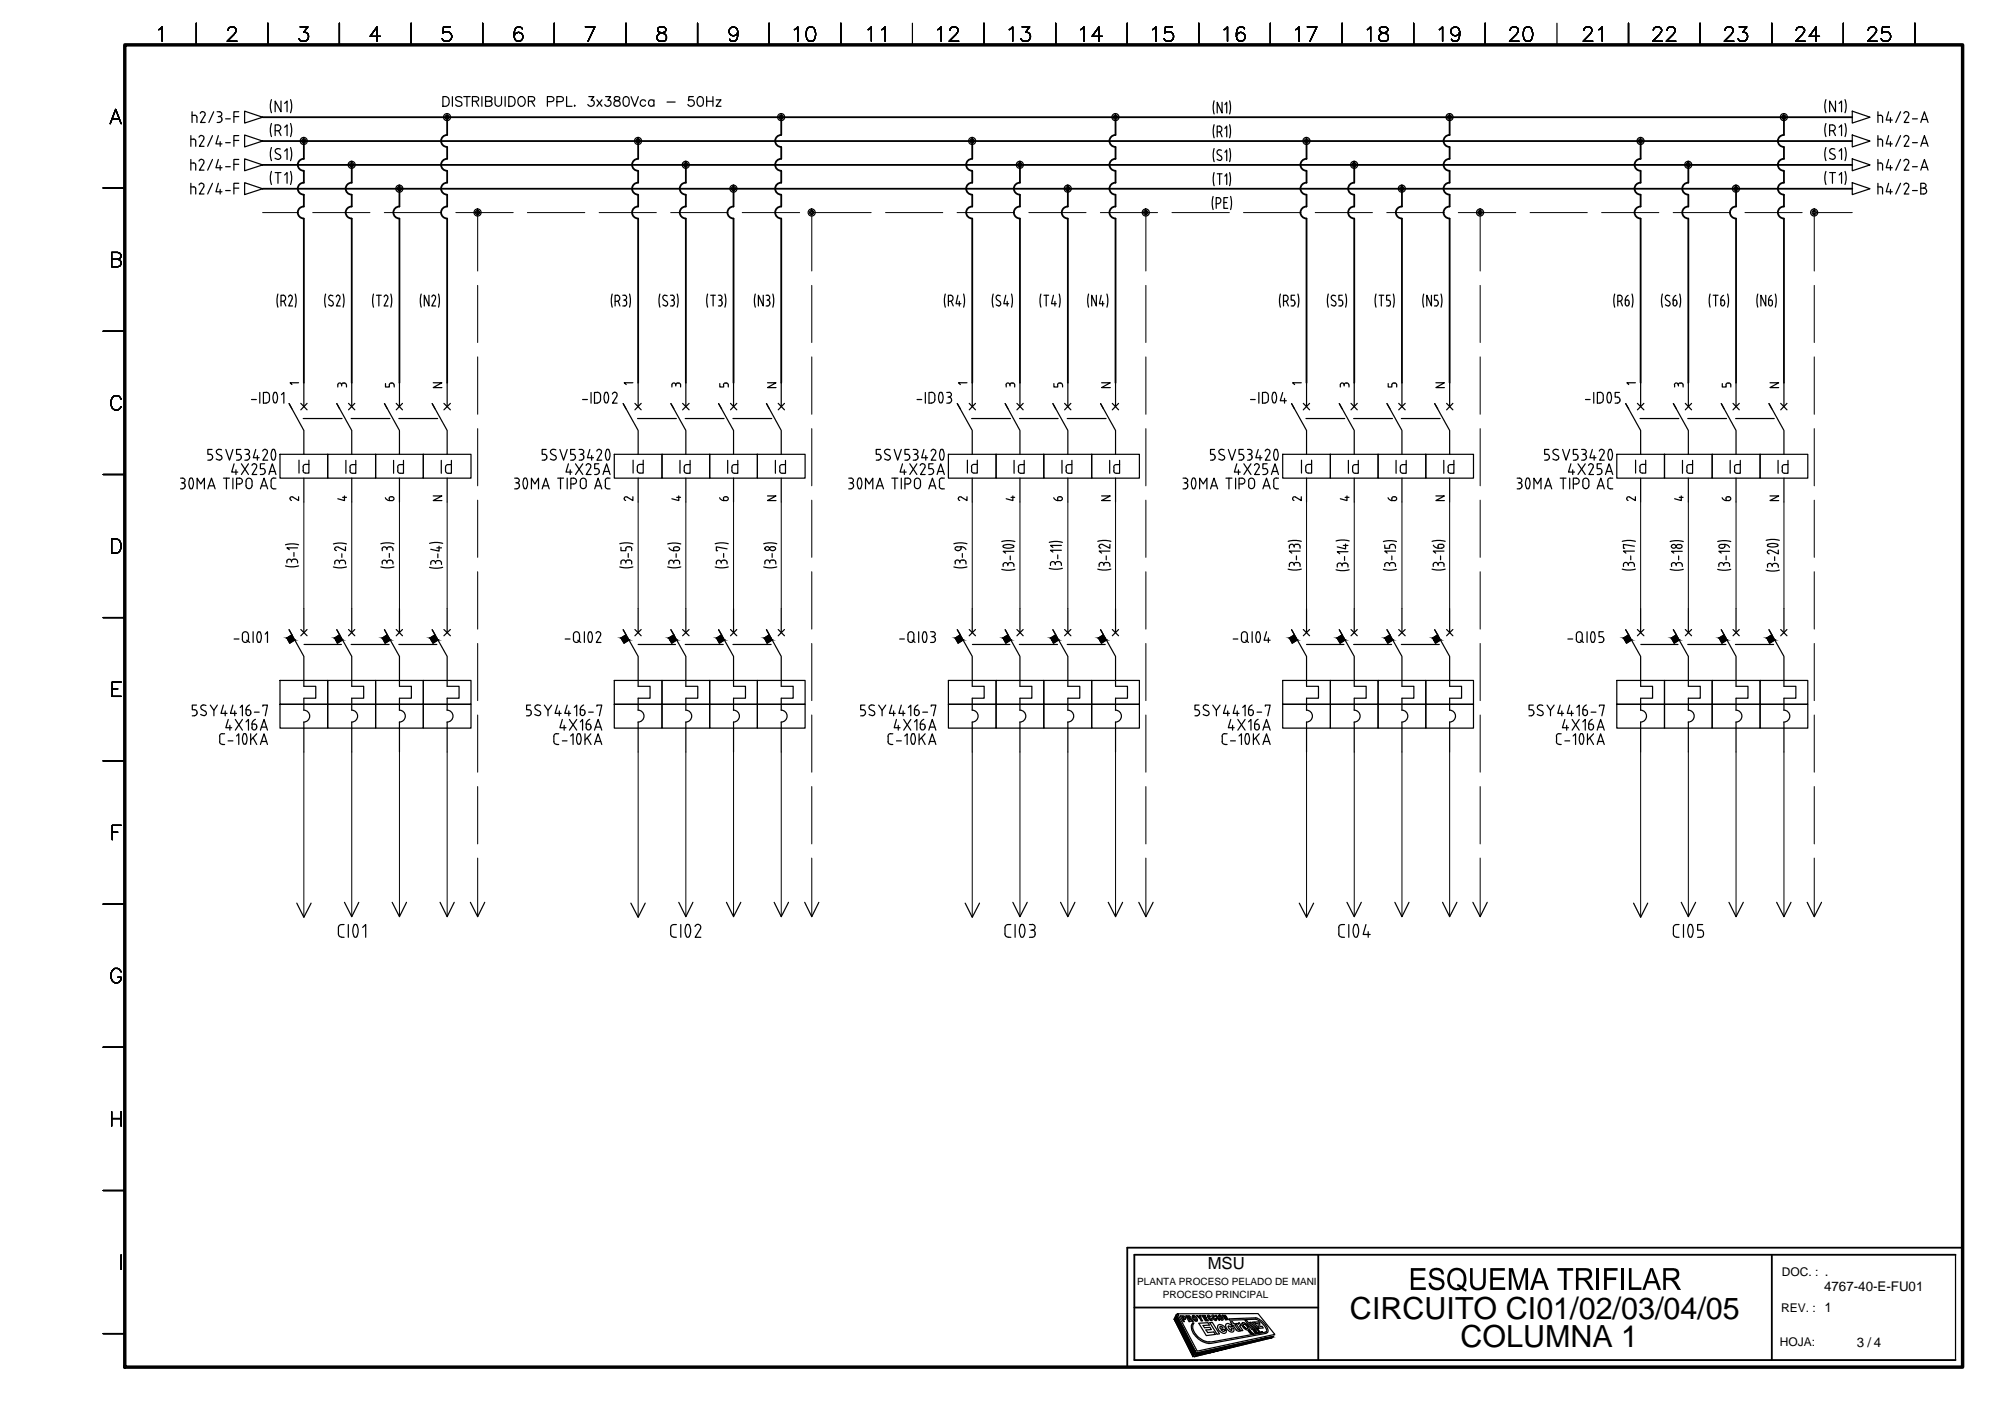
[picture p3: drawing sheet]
<svg xmlns="http://www.w3.org/2000/svg" width="420mm" height="297mm" viewBox="0 0 420 297" stroke-linecap="round" stroke-linejoin="round" font-family="sans-serif">
<defs><g id="words">
<g font-size="6.4">
<text x="282.8" y="276.2">CIRCUITO CI01/02/03/04/05</text>
<text x="305.9" y="282.2">COLUMNA 1</text>
</g>
<text font-size="3.5" x="253" y="265.8">MSU</text>
<g font-size="2.8">
<text x="382.1" y="270.4">4767-40-E-FU01</text>
<text x="388.9" y="282.1">3 / 4</text>
</g>
<g font-size="2.5">
<text x="373.2" y="267.4">DOC. : .</text>
<text x="373.1" y="274.9">REV. : 1</text>
<text x="372.8" y="281.9">HOJA:</text>
</g>
<g font-size="2.1">
<text x="238.2" y="269.3">PLANTA PROCESO PELADO DE MANI</text>
<text x="243.6" y="271.8">PROCESO PRINCIPAL</text>
</g>
</g></defs>
<g fill="none" stroke="#000" stroke-width=".38">
<path d="M55 29.5h333M55 34.5h333M55 39.5h333M55 24.6h333M63.6 35.8v2.5a1.27 1.27 0 0 0-1.2 1.2 1.27 1.27 0 0 0 1.2 1.3v2.5a1.25 1.25 0 0 0-1.2 1.2 1.25 1.25 0 0 0 1.2 1.3M63.6 29.5v3.8a1.25 1.25 0 0 0-1.2 1.2 1.25 1.25 0 0 0 1.2 1.3M73.7 34.5v3.8a1.27 1.27 0 0 0-1.3 1.2 1.27 1.27 0 0 0 1.3 1.3v2.5a1.25 1.25 0 0 0-1.3 1.2 1.25 1.25 0 0 0 1.3 1.3M83.7 39.5v3.8M93.6 38.3a1.25 1.25 0 0 0-1.2 1.2 1.25 1.25 0 0 0 1.2 1.3M93.6 33.3a1.25 1.25 0 0 0-1.2 1.2 1.25 1.25 0 0 0 1.2 1.3M93.6 28.3a1.25 1.25 0 0 0-1.2 1.2 1.25 1.25 0 0 0 1.2 1.3M93.7 24.6v3.7"/>
<path d="M93.7 30.8v2.5M93.7 35.8v2.5M133.6 38.3a1.25 1.25 0 0 0-1.2 1.2 1.25 1.25 0 0 0 1.2 1.3M133.6 33.3a1.25 1.25 0 0 0-1.2 1.2 1.25 1.25 0 0 0 1.2 1.3M133.7 29.5v3.8M133.7 35.8v2.5M143.7 34.5l-.1 3.8a1.27 1.27 0 0 0-1.2 1.2 1.27 1.27 0 0 0 1.3 1.3l-.1 2.5a1.25 1.25 0 0 0-1.2 1.2 1.25 1.25 0 0 0 1.2 1.3M153.6 39.5v3.8a1.25 1.25 0 0 0-1.2 1.2 1.25 1.25 0 0 0 1.2 1.3M163.6 35.8v2.5a1.27 1.27 0 0 0-1.2 1.2 1.27 1.27 0 0 0 1.2 1.3v2.5a1.25 1.25 0 0 0-1.2 1.2 1.25 1.25 0 0 0 1.2 1.3M163.6 30.8v2.5a1.25 1.25 0 0 0-1.2 1.2 1.25 1.25 0 0 0 1.2 1.3M163.6 24.6v3.7a1.25 1.25 0 0 0-1.2 1.2 1.25 1.25 0 0 0 1.2 1.3M203.6 35.8v2.5a1.27 1.27 0 0 0-1.2 1.2 1.27 1.27 0 0 0 1.2 1.3v2.5a1.25 1.25 0 0 0-1.2 1.2 1.25 1.25 0 0 0 1.2 1.3"/>
<path d="M203.6 29.5v3.8a1.25 1.25 0 0 0-1.2 1.2 1.25 1.25 0 0 0 1.2 1.3M213.6 38.3a1.25 1.25 0 0 0-1.2 1.2 1.25 1.25 0 0 0 1.2 1.3M213.6 34.5v3.8M223.7 39.5l-.1 3.8a1.25 1.25 0 0 0-1.2 1.2 1.25 1.25 0 0 0 1.2 1.3M233.7 35.8l-.1 2.5a1.27 1.27 0 0 0-1.2 1.2 1.27 1.27 0 0 0 1.3 1.3l-.1 2.5a1.25 1.25 0 0 0-1.2 1.2 1.25 1.25 0 0 0 1.2 1.3M233.7 30.8l-.1 2.5a1.25 1.25 0 0 0-1.2 1.2 1.25 1.25 0 0 0 1.2 1.3M233.7 24.6l-.1 3.7a1.25 1.25 0 0 0-1.2 1.2 1.25 1.25 0 0 0 1.2 1.3M273.7 35.8l-.1 2.5a1.27 1.27 0 0 0-1.2 1.2 1.27 1.27 0 0 0 1.3 1.3l-.1 2.5a1.25 1.25 0 0 0-1.2 1.2 1.25 1.25 0 0 0 1.2 1.3M273.7 29.5l-.1 3.8a1.25 1.25 0 0 0-1.2 1.2 1.25 1.25 0 0 0 1.2 1.3M283.6 34.5v3.8a1.27 1.27 0 0 0-1.2 1.2 1.27 1.27 0 0 0 1.2 1.3v2.5a1.25 1.25 0 0 0-1.2 1.2 1.25 1.25 0 0 0 1.2 1.3M293.6 39.5v3.8M303.6 38.3a1.25 1.25 0 0 0-1.2 1.2 1.25 1.25 0 0 0 1.2 1.3"/>
<path d="M303.6 33.3a1.25 1.25 0 0 0-1.2 1.2 1.25 1.25 0 0 0 1.2 1.3M303.6 28.3a1.25 1.25 0 0 0-1.2 1.2 1.25 1.25 0 0 0 1.2 1.3M303.6 24.6v3.7M303.6 30.8v2.5M303.6 35.8v2.5M343.6 38.3a1.25 1.25 0 0 0-1.2 1.2 1.25 1.25 0 0 0 1.2 1.3M343.6 33.3a1.25 1.25 0 0 0-1.2 1.2 1.25 1.25 0 0 0 1.2 1.3M343.6 29.5v3.8M343.6 35.8v2.5M353.6 34.5v3.8a1.27 1.27 0 0 0-1.2 1.2 1.27 1.27 0 0 0 1.2 1.3v2.5a1.25 1.25 0 0 0-1.2 1.2 1.25 1.25 0 0 0 1.2 1.3M363.6 39.5v3.8a1.25 1.25 0 0 0-1.3 1.2 1.25 1.25 0 0 0 1.3 1.3M373.6 38.3a1.25 1.25 0 0 0-1.2 1.2 1.25 1.25 0 0 0 1.2 1.3"/>
<path d="M373.6 33.3a1.25 1.25 0 0 0-1.2 1.2 1.25 1.25 0 0 0 1.2 1.3M373.6 28.3a1.25 1.25 0 0 0-1.2 1.2 1.25 1.25 0 0 0 1.2 1.3M373.6 24.6v3.7M373.6 30.8v2.5M373.6 35.8v2.5M63.6 45.8v34.4M73.7 45.8v34.4M83.6 43.3a1.25 1.25 0 0 0-1.2 1.2 1.25 1.25 0 0 0 1.2 1.3M83.7 45.8v34.4M93.6 43.3a1.25 1.25 0 0 0-1.2 1.2 1.25 1.25 0 0 0 1.2 1.3M93.7 40.8v2.5M93.7 45.8v34.4"/>
<path d="M133.6 43.3a1.25 1.25 0 0 0-1.2 1.2 1.25 1.25 0 0 0 1.2 1.3M133.7 40.8v2.5M133.7 45.8v34.4M143.7 45.8v34.4M153.6 45.8v34.4M163.6 45.8v34.4M203.6 45.8v34.4M213.6 43.3a1.25 1.25 0 0 0-1.2 1.2 1.25 1.25 0 0 0 1.2 1.3M213.6 40.8v2.5M213.6 45.8v34.4M223.7 45.8v34.4M233.7 45.8v34.4"/>
<path d="M273.7 45.8v34.4M283.6 45.8v34.4M293.6 43.3a1.25 1.25 0 0 0-1.2 1.2 1.25 1.25 0 0 0 1.2 1.3M293.6 45.8v34.4M303.6 43.3a1.25 1.25 0 0 0-1.2 1.2 1.25 1.25 0 0 0 1.2 1.3M303.6 40.8v2.5M303.6 45.8v34.4M343.6 43.3a1.25 1.25 0 0 0-1.2 1.2 1.25 1.25 0 0 0 1.2 1.3M343.6 40.8v2.5M343.6 45.8v34.4M353.6 45.8v34.4M363.6 45.8v34.4"/>
<path d="M373.6 43.3a1.25 1.25 0 0 0-1.2 1.2 1.25 1.25 0 0 0 1.2 1.3M373.6 40.8v2.5M373.6 45.8v34.4M237.6 273.9h38.5M276.1 262.8v22.1M371.1 262.8v22.1M409.6 262.8h-172v22.1h172M411.1 261.4h-175v25"/>
</g>
<g fill="none" stroke="#000" stroke-width=".25">
<path d="M33.2 6.2l.8-.6v3M41.1 4.9v4.5M47.8 6.4a.73 .73 0 0 1 .5-.8h.6a.74 .74 0 0 1 .4 1.2l-1.7 1.8h2M56.1 4.9v4.5M62.9 5.6h1.6l-.9 1.2a.96 .96 0 0 1 1 1.1 .96 .96 0 0 1-1.3 .7l-.4-.1-.3-.4M71.1 4.9v4.5M79.7 7.6h-2.2l1.5-2v3M86.1 4.9v4.5M94.3 5.6h-1.4l-.1 1.3a1.07 1.07 0 0 1 1.6 0 1.07 1.07 0 0 1-.3 1.6 1.07 1.07 0 0 1-1.5-.4M101.1 4.9v4.5M109.4 6.1a.86 .86 0 0 0-.8-.5 .86 .86 0 0 0-.8 .6 2.15 2.15 0 0 0 .3 2.3 .94 .94 0 0 0 1.4-.4 .94 .94 0 0 0-.7-1.3 .94 .94 0 0 0-1.1 .8M116.1 4.9v4.5"/>
<path d="M122.6 5.6h2l-1.4 3M131.1 4.9v4.5M137.9 5.8a.6 .6 0 0 0 .3 1 1.41 1.41 0 0 1 1.4 .8v.5a1.04 1.04 0 0 1-1.2 .6 1.04 1.04 0 0 1-.8-1.1 1.41 1.41 0 0 1 1.4-.8 .6 .6 0 0 0 .3-1l-.4-.2zM146.1 4.9v4.5M154.5 6.6a.94 .94 0 0 1-1.3 .8 .94 .94 0 0 1-.3-1.5 .94 .94 0 0 1 1.5 .2 2.84 2.84 0 0 1-.3 2.4 .88 .88 0 0 1-1.3-.3M161.1 4.9v4.5M166.4 6.2l.7-.6v3M169.3 5.8a.9 .9 0 0 1 1.4 .4 2.39 2.39 0 0 1-.3 2.3 1.02 1.02 0 0 1-1.4-.4 2.57 2.57 0 0 1 .3-2.3zM176.1 4.9v4.5M181.8 6.2l.7-.6v3M184.7 6.2l.7-.6v3M191.1 4.9v4.5"/>
<path d="M196.4 6.2l.7-.6v3M198.9 6.4v-.2a.93 .93 0 0 1 1.2-.6 .73 .73 0 0 1 .4 1.2l-1.7 1.8h2M206.1 4.9v4.5M211.4 6.2l.7-.6v3M214.1 5.6h1.6l-.9 1.2a.97 .97 0 0 1 1 1.1 .97 .97 0 0 1-1.3 .7l-.4-.1-.3-.4M221.1 4.9v4.5M226.3 6.2l.7-.6v3M230.9 7.6h-2.2l1.5-2v3M236.1 4.9v4.5M241.4 6.2l.7-.6v3M245.5 5.6h-1.4l-.2 1.3a1.06 1.06 0 0 1 1.6 0 1.06 1.06 0 0 1-.1 1.6 1.06 1.06 0 0 1-1.6-.4M251.1 4.9v4.5"/>
<path d="M256.4 6.2l.7-.6v3M260.7 6.1a.84 .84 0 0 0-1.3-.3 2.77 2.77 0 0 0-.3 2.4 .94 .94 0 0 0 1.5 .2 .94 .94 0 0 0-.3-1.5 .94 .94 0 0 0-1.3 .7M266.1 4.9v4.5M271.4 6.2l.7-.6v3M273.8 5.6h2l-1.4 3M281.1 4.9v4.5M286.4 6.2l.7-.6v3M289.1 5.8l-.2 .6a1.67 1.67 0 0 0 1.5 .7 .82 .82 0 0 1 .4 .9 .82 .82 0 0 1-.7 .6l-1-.1a.88 .88 0 0 1-.3-1 .88 .88 0 0 1 .9-.6l.8-.3 .2-.5a1.11 1.11 0 0 0-1.6-.3zM296.1 4.9v4.5M301.5 6.2l.6-.6v3M305.7 6.6a.93 .93 0 0 1-1.2 .9 .93 .93 0 0 1-.4-1.5 .93 .93 0 0 1 1.5 .1 2.66 2.66 0 0 1-.3 2.4 .94 .94 0 0 1-1.3-.3M311.1 4.9v4.5"/>
<path d="M316.3 6.4v-.2a.93 .93 0 0 1 1.1-.6 .73 .73 0 0 1 .5 1.2l-1.7 1.8h1.9M319.5 5.8a.9 .9 0 0 1 1.4 .4 2.39 2.39 0 0 1-.3 2.3 1.02 1.02 0 0 1-1.4-.4 2.57 2.57 0 0 1 .3-2.3zM326.1 4.9v4.5M331.7 6.4a.73 .73 0 0 1 .6-.8h.6a.74 .74 0 0 1 .4 1.2l-1.7 1.8h2M334.9 6.2l.7-.6v3M341.1 4.9v4.5M346.3 6.4a.71 .71 0 0 1 .6-.8 .93 .93 0 0 1 1.1 .6v.3l-.4 .7-1.4 1.4h2M349.2 6.4a.73 .73 0 0 1 .5-.8h.6a.74 .74 0 0 1 .4 1.2l-1.7 1.8h2M356.1 4.9v4.5M361.3 6.4v-.2a.93 .93 0 0 1 1.1-.6 .73 .73 0 0 1 .5 1.2l-1.7 1.8h1.9M364.3 5.6h1.6l-.9 1.2a.97 .97 0 0 1 1 1.1 .97 .97 0 0 1-1.3 .7l-.4-.1-.3-.4M371.1 4.9v4.5"/>
<path d="M376.2 6.4a.71 .71 0 0 1 .6-.8 .93 .93 0 0 1 1.2 .6v.3l-.5 .7-1.4 1.4h2M381.1 7.6h-2.2l1.5-2v3M386.1 4.9v4.5M391.3 6.4a.71 .71 0 0 1 .6-.8 .93 .93 0 0 1 1.1 .6v.3l-.4 .7-1.4 1.4h2M395.7 5.6h-1.4l-.2 1.3a1.06 1.06 0 0 1 1.6 0 1.06 1.06 0 0 1-.1 1.6 1.06 1.06 0 0 1-1.6-.4M401.1 4.9v4.5M21.6 39.4h4.5M23.1 25.9l1.1-3 1.2 3M23.5 24.9h1.4M40 28.4v2.2M40 33.4v2.2M40 38.4v2.2"/>
<path d="M40 29.2h.6M40 34.2h.6M40 39.2h.6M40.2 23.4v2.3M40.2 24.2h.6M40.5 29.1l.4 .2 .1 1.3M40.5 34.1l.3 .1 .2 .4M40.5 39.1l.4 .2 .1 1.3M40.8 24.1l.2 .1 .2 .4M41 34.6v1M41.2 24.6v1.1M42.2 28.4l-.5 .3"/>
<path d="M42.2 33.4l-.5 .3M42.2 38.4l-.5 .3M42.2 28.4l.4 .1 .1 .5-.9 1.6h.9M42.2 33.4l.4 .1 .1 .5-.9 1.6h.9M42.2 38.4l.5 .2v.5M42.5 23.4l-.6 .4M42.5 23.4l.4 .3v.5M42.7 39.2l-.9 1.4h.9M42.9 24.2l-.9 1.5h1M44.5 28.4l-1 2.2M44.5 33.4l-1 2.2M44.5 38.4l-1 2.2"/>
<path d="M44.8 23.4l-1.1 2.3M45.5 23.4h.5a.49 .49 0 0 1 .5 .5 .49 .49 0 0 1-.5 .5M45.5 25.7h.5M45.7 28.4l-.5 1.7h1.3M45.7 33.4l-.5 1.7h1.3M45.7 38.4l-.5 1.8h1.3M45.7 24.4h.3M46 24.4l.4 .2 .1 .3M46.1 29.7v.9M46.1 34.7v.9M46.1 39.7v.9M46.5 25.1l-.3 .4-.2 .1"/>
<path d="M46.5 24.9v.2M47.3 24.9h.9M47.3 29.9h.9M47.3 34.9h.9M47.3 39.9h.9M49 24.4h1M49 29.4h1M49 34.4h1M49 39.4h1M50 23.4h-1v2.3M50 28.4h-1v2.2M50 33.4h-1v2.2"/>
<path d="M50 38.4h-1v2.2M51.2 23.3l3.8 1.3-3.8 1.2zM51.2 28.3l3.8 1.2-3.8 1.3zM51.2 33.3l3.8 1.2-3.8 1.3zM51.2 38.3l3.8 1.2-3.8 1.3zM56.9 20.9l-.3 1.3 .3 1.4M56.9 25.9l-.3 1.3 .3 1.4M56.9 30.9l-.3 1.4 .3 1.4M56.9 35.9l-.3 1.4 .3 1.3M57.6 33.2l.8 .2M57.6 27.4h.6a.61 .61 0 0 0 .6-.6 .61 .61 0 0 0-.6-.6h-.6v2.2M57.6 36.2h1.3"/>
<path d="M57.9 32.1l.7 .4M58.1 31.1l.6 .1M58.1 31.2a.49 .49 0 0 0-.5 .3 .49 .49 0 0 0 .3 .6M58.2 36.2v2.2M58.3 27.4l.6 1M58.5 32.4a.49 .49 0 0 1 .3 .6 .49 .49 0 0 1-.5 .4M58.9 21.2v2.2l-1.3-2.2v2.2M59.6 21.7l.5-.5v2.2M59.6 26.7l.5-.5v2.2M59.6 31.7l.5-.5v2.2M59.6 36.7l.5-.5v2.2M60.9 20.9l.2 1.3-.2 1.4"/>
<path d="M60.9 25.9l.2 1.3-.2 1.4M60.9 30.9l.2 1.4-.2 1.4M60.9 35.9l.2 1.4-.2 1.3M92.8 20.2h.6a1.11 1.11 0 0 1 .7 1.1 1.11 1.11 0 0 1-.7 1h-.6zM94.8 20.2v2.1M96.7 20.5a.72 .72 0 0 0-.7-.3 .72 .72 0 0 0-.6 .5l.4 .4 .6 .2a.49 .49 0 0 1 .2 .8 .85 .85 0 0 1-1.2-.1M97.1 20.2h1.4M97.8 20.2v2.1M98.9 21.2l1.2-.1 .2-.3-.1-.4-.4-.2h-.9v2.1M99.6 21.2l.7 1.1M100.9 20.2v2.1M101.7 21.2l1.1-.1a.44 .44 0 0 0 0-.7l-1.1-.2v2.1h.8a.55 .55 0 0 0 .4-.9l-.4-.2"/>
<path d="M103.7 20.2v1.5a.68 .68 0 0 0 .7 .6 .68 .68 0 0 0 .6-.6v-1.5M105.8 20.2v2.1M106.6 20.2h.6a1.11 1.11 0 0 1 .7 1.1 1.11 1.11 0 0 1-.7 1h-.6zM108.6 20.5a.75 .75 0 0 1 .9-.2 .75 .75 0 0 1 .5 .7 .96 .96 0 0 1-1 1.3l-.1-.2a1.24 1.24 0 0 1-.3-1.6zM110.7 21.2l1.1-.1 .2-.3-.1-.4-.4-.2h-.8v2.1M111.3 21.2l.7 1.1M114.7 21.3h.8a.54 .54 0 0 0 .5-.7l-.5-.4h-.8v2.1M116.6 21.3l1.2-.1a.53 .53 0 0 0 .2-.6 .53 .53 0 0 0-.5-.4h-.9v2.1M118.7 20.2v2.1h1.1M120.4 22.1v.2zM123.3 20.2h1.1l-.6 .8a.68 .68 0 0 1 .5 1.1 .68 .68 0 0 1-1.2-.2M125 20.9l1.1 1.4"/>
<path d="M126.1 20.9l-1.1 1.4M126.8 20.2h1.1l-.6 .8a.67 .67 0 0 1 .6 1.1 .67 .67 0 0 1-1.2-.2M128.7 20.4a.38 .38 0 0 0 .3 .6 .87 .87 0 0 1 .9 .9 .66 .66 0 0 1-.9 .4 .66 .66 0 0 1-.3-.9l.8-.4a.38 .38 0 0 0 .2-.6l-.3-.2zM130.7 20.4a.63 .63 0 0 1 1 .2 1.39 1.39 0 0 1-.5 1.7h-.2a1.34 1.34 0 0 1-.3-1.9zM132.2 20.2l.7 2.1 .8-2.1M135.2 21.2a.64 .64 0 0 0-.9-.1 .64 .64 0 0 0 0 1 .64 .64 0 0 0 .9-.1M137 21.2a.64 .64 0 0 0-1-.1 .64 .64 0 0 0 0 1 .64 .64 0 0 0 1-.1M137 20.9v1.4M139.7 21.4h1.7M145.2 20.2h-.9l-.1 .9a.71 .71 0 0 1 1.1 .1 .71 .71 0 0 1-.2 1 .71 .71 0 0 1-1-.3M146.3 20.4a.64 .64 0 0 1 .9 .2 1.34 1.34 0 0 1-.5 1.7h-.1a1.26 1.26 0 0 1-.3-1.9zM148 20.2v2.1"/>
<path d="M148 21.2h1.3M149.3 20.2v2.1M150 20.9h1l-1 1.4h1M254.3 21.1l-.2 1.4 .2 1.4M254.3 26.1l-.2 1.4 .2 1.4M254.3 31.1l-.2 1.4 .2 1.4M254.3 36.2l-.2 1.3 .2 1.4M254.9 27.6h.6M254.9 36.4h1.1M255.2 32.3l.5 .4M255.3 31.4a.51 .51 0 0 0-.4 .4 .51 .51 0 0 0 .2 .5M255.3 31.4l.5 .1"/>
<path d="M255.4 26.4a.63 .63 0 0 1 .5 .6 .63 .63 0 0 1-.5 .6M255.5 26.4h-.6v2.3M255.5 36.4v2.3M255.5 27.6l.5 1.1M255.7 32.7a.53 .53 0 0 1 0 .8 .53 .53 0 0 1-.8-.1M256 21.4v2.3l-1.1-2.3v2.3M256.6 21.9l.3-.5v2.3M256.6 26.9l.3-.5v2.3M256.6 31.9l.3-.5v2.3M256.6 36.9l.3-.5v2.3M257.5 21.1l.2 1.4-.2 1.4M257.5 26.1l.2 1.4-.2 1.4"/>
<path d="M257.5 31.1l.2 1.4-.2 1.4M257.5 36.2l.2 1.3-.2 1.4M382.4 20.9l-.2 1.3 .2 1.4M382.4 25.9l-.2 1.3 .2 1.4M382.4 30.9l-.2 1.4 .2 1.4M382.4 35.9l-.2 1.4 .2 1.3M383.2 33.2l.7 .2M383.2 27.4h.6M383.2 36.2h1.2M383.5 32.1l.7 .4M383.7 31.1l.6 .1M383.7 31.2a.49 .49 0 0 0-.5 .3 .49 .49 0 0 0 .3 .6"/>
<path d="M383.8 26.2a.61 .61 0 0 1 .6 .6 .61 .61 0 0 1-.6 .6M383.8 26.2h-.6v2.2M383.8 36.2v2.2M383.9 27.4l.5 1M384.1 32.4a.49 .49 0 0 1 .3 .6 .49 .49 0 0 1-.5 .4M384.4 21.2v2.2l-1.2-2.2v2.2M385.2 21.7l.5-.5v2.2M385.2 26.7l.5-.5v2.2M385.2 31.7l.5-.5v2.2M385.2 36.7l.5-.5v2.2M386.4 20.9l.3 1.3-.3 1.4M386.4 25.9l.3 1.3-.3 1.4"/>
<path d="M386.4 30.9l.3 1.4-.3 1.4M386.4 35.9l.3 1.4-.3 1.3M388 23.3l3.7 1.3-3.7 1.2zM388 28.3l3.7 1.2-3.7 1.3zM388 33.3l3.7 1.2-3.7 1.3zM388 38.3l3.7 1.2-3.7 1.3zM393.3 34.2h.8l.2 .4M393.3 24.2h.6M393.3 29.2h.6M393.3 39.2h.6M393.3 23.4v2.3M393.3 28.4v2.2"/>
<path d="M393.3 33.4v2.2M393.3 38.4v2.2M393.9 24.1l.3 .3 .1 .2M393.9 29.1l.3 .2 .1 1.3M393.9 39.1l.3 .2 .1 1.3M394.3 24.6v1.1M394.3 34.6v1M395.6 23.4l-.5 1.7h1.2M395.6 28.4l-.5 1.7h1.2M395.6 33.4l-.5 1.7h1.2M395.6 38.4l-.5 1.8h1.2M396 24.6v1.1"/>
<path d="M396 29.7v.9M396 34.7v.9M396 39.7v.9M398.1 23.4l-1 2.3M398.1 28.4l-1 2.2M398.1 33.4l-1 2.2M398.1 38.4l-1 2.2M399.3 23.4l-.5 .4M399.3 28.4l-.5 .3M399.3 33.4l-.5 .3M399.3 38.4l-.5 .3M399.3 23.4l.4 .3v.5"/>
<path d="M399.3 28.4l.4 .3v.5M399.3 33.4l.4 .3v.4M399.3 38.4l.4 .2v.5M399.8 24.2l-1 1.5h1M399.8 29.2l-1 1.4h1M399.8 34.2l-1 1.4h1M399.8 39.2l-1 1.4h1M400.6 24.9h1M400.6 29.9h1M400.6 34.9h1M400.6 39.9h1M402.3 25.7l.8-2.3 .7 2.3"/>
<path d="M402.3 30.6l.8-2.2 .7 2.2M402.3 35.6l.8-2.2 .7 2.2M402.6 25h1M402.6 30h1M402.6 35.1h1M402.9 39.4a.49 .49 0 0 0 .5-.5 .49 .49 0 0 0-.5-.5h-.6v2.2h.6a.61 .61 0 0 0 .6-.6 .61 .61 0 0 0-.6-.6h-.6M23.4 54.3h1.3a.79 .79 0 0 0 .7-.8l-.3-.5-.4-.1h-1.3v3h1.3a.78 .78 0 0 0 .7-.8 .78 .78 0 0 0-.7-.8M254.1 41.2l-.2 1.3 .2 1.4M254.7 42.7h.5M255.2 42.6a.63 .63 0 0 0 .5-.6 .63 .63 0 0 0-.5-.6h-.5v2.2M256.3 42.4h.6M257.1 41.4h-.8v2.2h.8"/>
<path d="M257.8 41.2l.2 1.3-.2 1.4M21.6 69.4h4.5M58.2 61.6l-.2 1.4 .2 1.3M58.9 63.1h.5M59.3 61.8a.63 .63 0 0 1 .5 .7 .63 .63 0 0 1-.5 .6M59.4 61.8h-.5v2.3M59.5 63.1l.4 1M60.8 61.8l.4 .3v.5M60.8 61.8l-.4 .4M61.2 62.6l-.7 1.5h.8M61.8 61.6l.2 1.4-.2 1.3M68.2 61.6l-.2 1.4 .2 1.3"/>
<path d="M69.1 62.8l.6 .4M69.6 63.2a.53 .53 0 0 1 0 .8 .53 .53 0 0 1-.8-.2M69.7 62a.52 .52 0 0 0-.7 0 .52 .52 0 0 0 .1 .8M70.8 61.8l.4 .3v.5M70.8 61.8l-.4 .4M71.2 62.6l-.7 1.5h.8M71.9 61.6l.2 1.4-.2 1.3M78.2 61.6l-.2 1.4 .2 1.3M78.8 61.8h1.1M79.3 61.8v2.3M80.8 61.8l.4 .3v.5M80.9 61.8l-.4 .4"/>
<path d="M81.2 62.6l-.8 1.5h.9M81.9 61.6l.2 1.4-.2 1.3M88.2 61.6l-.2 1.4 .2 1.3M89.8 61.8v2.3l-.9-2.3v2.3M90.8 61.8l.4 .3v.5M90.8 61.8l-.3 .4M91.2 62.6l-.8 1.5h.8M91.8 61.6l.2 1.4-.2 1.3M128.2 61.6l-.2 1.4 .2 1.3M128.8 63.1h.5a.63 .63 0 0 0 .5-.6 .63 .63 0 0 0-.5-.7h-.5v2.3M129.5 63.1l.4 1M130.4 61.8h.4a.5 .5 0 0 1 .4 .5 .5 .5 0 0 1-.4 .5"/>
<path d="M130.7 62.9a.63 .63 0 0 1 .6 .5 .63 .63 0 0 1-.5 .7h-.4M131.9 61.6l.2 1.4-.2 1.3M138.2 61.6l-.2 1.4 .2 1.3M139.1 62.8l.5 .4M139.6 63.2a.53 .53 0 0 1 .1 .8 .53 .53 0 0 1-.9-.2M139.7 62a.53 .53 0 0 0-.7 0 .53 .53 0 0 0 0 .8M140.4 61.8h.4a.5 .5 0 0 1 .4 .5 .5 .5 0 0 1-.4 .5M140.6 62.9a.63 .63 0 0 1 .6 .5 .63 .63 0 0 1-.4 .7h-.4M141.8 61.6l.2 1.4-.2 1.3M148.2 61.6l-.2 1.4 .2 1.3M148.9 61.8h.9M149.4 61.8v2.3"/>
<path d="M150.5 61.8h.3M150.5 64.1h.3M150.6 62.9h.2M150.8 61.8a.5 .5 0 0 1 .4 .5 .5 .5 0 0 1-.4 .5M150.8 62.9h.2l.2 .5M151.2 63.6l-.2 .4-.2 .1M151.3 63.4v.2M151.8 61.6l.2 1.4-.2 1.3M158.2 61.6l-.2 1.4 .2 1.3M159.9 61.8v2.3l-1.1-2.3v2.3M160.5 61.8h.3M160.5 64.1h.3"/>
<path d="M160.7 62.9h.1M160.8 61.8a.5 .5 0 0 1 .4 .5 .5 .5 0 0 1-.4 .5M160.8 62.9h.2l.2 .5M161.2 63.6l-.2 .4-.2 .1M161.3 63.4v.2M161.9 61.6l.2 1.4-.2 1.3M198 61.6l-.2 1.4 .2 1.3M198.6 63.1h.5a.63 .63 0 0 0 .5-.6 .63 .63 0 0 0-.4-.7h-.6v2.3M199.2 63.1l.5 1M200.6 61.8l-.3 1.8h1M200.9 63.1v1M201.8 61.6l.2 1.4-.2 1.3"/>
<path d="M208 61.6l-.2 1.4 .2 1.3M208.7 63.8l.5 .3M208.9 62.8l.5 .4M209 61.8l.5 .2M209 61.8a.51 .51 0 0 0-.4 .4 .51 .51 0 0 0 .3 .6M209.4 63.2l.2 .3a.47 .47 0 0 1-.4 .6M210.7 61.8l-.5 1.8h1.1M211 63.1v1M211.9 61.6l.2 1.4-.2 1.3M218 61.6l-.2 1.4 .2 1.3M218.7 61.8h.9M219.1 61.8v2.3"/>
<path d="M220.7 61.8l-.5 1.8h1M221 63.1v1M221.9 61.6l.2 1.4-.2 1.3M228 61.6l-.2 1.4 .2 1.3M229.6 61.8v2.3l-.9-2.3v2.3M230.6 61.8l-.3 1.8h.9M230.9 63.1v1M231.8 61.6l.2 1.4-.2 1.3M268.2 61.6l-.2 1.4 .2 1.3M268.8 63.1h.5M269.3 61.8a.63 .63 0 0 1 .5 .7 .63 .63 0 0 1-.5 .6M269.3 61.8h-.5v2.3"/>
<path d="M269.4 63.1l.4 1M271.2 61.8h-.8v1.1h.6l.2 .5M271.2 63.6l-.2 .4-.6 .1M271.2 63.4v.2M271.8 61.6l.2 1.4-.2 1.3M278.2 61.6l-.2 1.4 .2 1.3M278.8 63.8l.6 .3M279.1 62.8l.7 .7a.47 .47 0 0 1-.4 .6M279.2 61.8a.51 .51 0 0 0-.4 .4 .51 .51 0 0 0 .2 .6M279.2 61.8l.5 .2M280.4 64.1h.5M280.8 62.9a.66 .66 0 0 1 .4 .6 .66 .66 0 0 1-.4 .6"/>
<path d="M281.1 61.8h-.7v1.1h.5M281.8 61.6l.2 1.4-.2 1.3M288.2 61.6l-.2 1.4 .2 1.3M288.9 61.8h.9M289.3 61.8v2.3M291.1 61.8h-.7v1.1h.4a.66 .66 0 0 1 .4 .6 .66 .66 0 0 1-.4 .6h-.4M291.8 61.6l.2 1.4-.2 1.3M298.2 61.6l-.2 1.4 .2 1.3M299.8 61.8v2.3l-1-2.3v2.3M301.1 61.8h-.6v1.1h.5l.2 .5M301.2 63.6l-.2 .4-.5 .1M301.3 63.4v.2"/>
<path d="M301.8 61.6l.2 1.4-.2 1.3M338.2 61.6l-.2 1.4 .2 1.3M338.9 63.1h.4a.63 .63 0 0 0 .5-.6 .63 .63 0 0 0-.5-.7h-.4v2.3M339.4 63.1l.4 1M340.8 62.8a.41 .41 0 0 1 .4 .5M340.8 62.9h-.4l.1 1 .3 .2a.55 .55 0 0 0 .4-.7M341 61.9a1.12 1.12 0 0 0-.6 1M341.8 61.6l.2 1.4-.2 1.3M348.2 61.6l-.2 1.4 .2 1.3M349.1 62.8l.5 .4M349.6 63.2a.53 .53 0 0 1 0 .8 .53 .53 0 0 1-.8-.2M349.7 62a.53 .53 0 0 0-.8 0 .53 .53 0 0 0 .1 .8"/>
<path d="M350.4 63.6l.2 .4 .2 .1 .2-.1 .2-.4M350.8 62.8a.41 .41 0 0 1 .4 .5M350.8 62.9h-.4v.7M351 61.9a1.12 1.12 0 0 0-.6 1M351.3 63.4v.2M351.8 61.6l.2 1.4-.2 1.3M358.2 61.6l-.2 1.4 .2 1.3M358.8 61.8h1M359.3 61.8v2.3M360.4 63.6l.2 .4 .2 .1 .2-.1 .2-.4M360.8 62.8a.41 .41 0 0 1 .4 .5M360.8 62.9h-.4v.7"/>
<path d="M361 61.9a1.12 1.12 0 0 0-.6 1M361.2 63.4v.2M361.8 61.6l.2 1.4-.2 1.3M368.2 61.6l-.2 1.4 .2 1.3M369.8 61.8v2.3l-1-2.3v2.3M370.8 62.8a.41 .41 0 0 1 .4 .5M370.9 62.9h-.5l.1 1 .3 .2a.55 .55 0 0 0 .4-.7M371 61.9a1.12 1.12 0 0 0-.6 1M371.8 61.6l.2 1.4-.2 1.3M21.6 99.4h4.5M25.4 83.6a1.03 1.03 0 0 0-1-.7 1.03 1.03 0 0 0-1 .7 1.74 1.74 0 0 0 .7 2.3 1.13 1.13 0 0 0 1.3-.7M43.5 96.4h.5"/>
<path d="M44.4 94.1h-.9v1.1h.8l.2 .5M44.5 95.9l-.2 .4-.3 .1M44.5 95.7v.2M45.3 96.1l.7 .3M45.6 95.1l.7 .4M45.8 94.1l.6 .1M45.8 94.1a.49 .49 0 0 0-.5 .4 .49 .49 0 0 0 .3 .6M46.2 95.4a.49 .49 0 0 1 .3 .6 .49 .49 0 0 1-.5 .4M47.3 94.1l.8 2.3 .7-2.3M49 97.2l-.5 1.7h1.3M49.4 98.4v1M49.5 96.4h.6"/>
<path d="M50 95.2l.5 .2v.3M50.4 94.1h-.9v1.1h.6M50.5 95.9l-.2 .4-.3 .1M50.6 95.7v.2M50.6 97.2l1.4 2.2M51.3 94.1h.5a.49 .49 0 0 1 .5 .5 .49 .49 0 0 1-.5 .5M51.3 96.4h.5M51.5 95.2h.3M51.8 95.2l.4 .2 .1 .3M52 97.2l-1.4 2.2M52.3 95.9l-.3 .4-.2 .1M52.3 95.7v.2"/>
<path d="M52.7 83.7h1M52.8 97.5a.51 .51 0 0 1 .7-.3 .51 .51 0 0 1 .2 .7l-.9 1.5h1M53.6 94.1l-.5 1.8h1.2M53.9 95.4v1M54.4 82.2v2.3M54.5 99.4h.5M55 98.1l.4 .3 .1 .2M55.4 97.2h-.9v1h.5M55.5 98.9l-.2 .4-.3 .1M55.5 94.1l.5 .3-.1 .5M55.5 94.1l-.5 .4M55.6 98.6v.3"/>
<path d="M55.7 82.2a.7 .7 0 0 1 .7 .7v.8a.7 .7 0 0 1-.7 .7M55.8 82.2h-.6v2.3h.6M56 94.9l-1 1.5h1.1M56.3 99.4l.7-2.2 .8 2.2M56.5 98.8h1.1M57.5 94.3a2.1 2.1 0 0 1 0 2M57.5 82.2h.2a1.53 1.53 0 0 1 0 2.2 1.66 1.66 0 0 1-.2-2.2zM57.5 94.2l-.2-.1a1.58 1.58 0 0 0 0 2.3l.2-.1M58.6 95.2h10v5h-10zM58.9 82.7l.6-.5v2.3M61.1 85.6l-.5-1.1 3 5.7v5M62.5 80.2h-1.7l.3 .4"/>
<path d="M62.6 96.4v2.7M63 84.5l1.3 1.4M63.5 98.6v.2l.5 .3M63.5 97.8v.8M63.5 87.7h8.1M63.6 80.2v5M64 97.3l-.5 .2v.3M64 97.3h.7M64.3 84.5l-1.3 1.4M64.7 96.4v2.7h-.7M68.6 95.2h10.1v5h-10.1zM71.1 85.6l-.6-1.1 3.2 5.7v5"/>
<path d="M71.6 80.9a.43 .43 0 0 0-.3-.6 .43 .43 0 0 0-.5 .3v.5M71.9 80.2l-.4 .4M71.9 80.3h.3M72.1 80.2l.4 .4M72.4 96.4v2.7M72.6 80.6v.5M73 84.5l1.3 1.4M73.3 97.9v.7M73.5 87.7h8.2M73.7 80.2v5M74.3 84.5l-1.3 1.4M74.5 96.4v2.7h-.9l-.3-.5"/>
<path d="M74.5 97.3l-.9 .1-.3 .5M78.7 95.2h10v5h-10zM81.1 85.6l-.6-1.1 3.2 5.7v5M82 80.2l-.4 .2-.1 .7h-.8v-.8M82 80.3h.1M82.1 80.2l.4 .4M82.4 96.4v2.7M82.6 80.6v.5M83 84.5l1.3 1.4M83.5 87.7h8.2M83.7 80.2v5M84.3 84.5l-1.3 1.4"/>
<path d="M84.5 96.4v2.7h-1l-.2-.5M84.5 97.3h-.7l-.4 .3-.1 1M88.7 95.2h10v5h-10zM90.7 80.2h1.9l-1.9 1h1.9M91.1 85.6l-.6-1.1 3.2 5.7v5M92.4 96.4v2.7M93 84.5l1.3 1.4M93.3 98.6l.1 .3 .4 .2M93.7 80.2v5M93.8 97.3l-.4 .3-.1 1M93.9 97.3h.6M94.3 84.5l-1.3 1.4"/>
<path d="M94.5 96.4v2.7h-.6M113.6 96.4h.5M114.4 94.1h-.8v1.1h.4a.6 .6 0 0 1 .5 .6 .6 .6 0 0 1-.5 .6M115.3 96.1l.7 .3M115.6 95.1l.7 .4M115.8 94.1a.49 .49 0 0 0-.5 .4 .49 .49 0 0 0 .3 .6M115.8 94.1l.6 .1M116.2 95.4a.49 .49 0 0 1 .3 .6 .49 .49 0 0 1-.5 .4M117.3 94.1l.7 2.3 .8-2.3M119.1 97.2l-.6 1.7h1.3M119.4 98.4v1M119.5 96.4h.5"/>
<path d="M120.4 94.1h-.9v1.1h.8l.2 .5M120.5 95.9l-.2 .4-.3 .1M120.5 95.7v.2M120.5 97.2l1.6 2.2M121.3 94.1h.5a.49 .49 0 0 1 .5 .5 .49 .49 0 0 1-.5 .5M121.3 96.4h.5M121.6 95.2h.2M121.8 95.2a.6 .6 0 0 1 .5 .6 .6 .6 0 0 1-.5 .6M122 83.7h1M122.1 97.2l-1.6 2.2M122.8 97.5a.51 .51 0 0 1 .6-.3 .51 .51 0 0 1 .3 .7M123.5 94.1l-.5 1.8h1.3"/>
<path d="M123.7 97.9l-.9 1.5h1M123.8 82.2v2.3M123.9 95.4v1M124.6 99.4h.4M125 98.1l.4 .3 .1 .2M125.1 82.2a.7 .7 0 0 1 .7 .7v.8a.7 .7 0 0 1-.7 .7M125.1 82.2h-.6v2.3h.6M125.4 97.2h-.8v1h.4M125.5 98.9l-.3 .4-.2 .1M125.5 94.1l.4 .3v.5M125.5 94.1l-.5 .4M125.5 98.6v.3"/>
<path d="M126 94.9l-1 1.5h1M126.3 99.4l.8-2.2 .7 2.2M126.5 98.8h1.1M126.7 82.3l.4-.1a1.66 1.66 0 0 1-.1 2.2l-.3-.1M126.8 82.3a2.1 2.1 0 0 0 0 2M127.5 94.3a2.1 2.1 0 0 1 0 2M127.5 94.2l-.2-.1a1.58 1.58 0 0 0 0 2.3l.2-.1M128.3 82.6a.5 .5 0 0 1 .6-.4 .5 .5 0 0 1 .3 .7M128.7 95.2h10v5h-10zM129.2 83l-.9 1.5h1M131.1 85.6l-.6-1.1 3.2 5.7v5M132.6 80.2h-1.9l.5 .4"/>
<path d="M132.6 96.4v2.7M133 84.5l1.3 1.4M133.5 87.7h8.2M133.7 80.2v5M134 97.3l-.2 .1a1.28 1.28 0 0 0 0 1.6l.2 .1M134 97.3h.7M134.3 84.5l-1.3 1.4M134.7 96.4v2.7h-.7M138.7 95.2h9.9v5h-9.9zM141.2 85.6l-.7-1.1 3.2 5.7v5M141.5 80.6a.4 .4 0 0 0-.4-.4 .4 .4 0 0 0-.4 .4v.5M141.5 80.6v.3"/>
<path d="M141.9 80.2l-.4 .4M142 80.3h.2M142.1 80.2l.4 .2 .1 .7M142.4 96.4v2.7M143 84.5l1.3 1.4M143.5 87.7h8.2M143.7 80.2v5M144.3 84.5l-1.3 1.4M144.5 96.4v2.7h-.9l-.3-.5M144.5 97.3h-.7l-.4 .3-.1 1M148.6 95.2h10v5h-10zM150.8 80.3v.8h.8v-.5"/>
<path d="M151.1 85.6l-.6-1.1 3.1 5.7v5M151.9 80.2l-.4 .4M151.9 80.3h.3M152.1 80.2l.4 .2v.7M152.4 96.4v2.7M153 84.5l1.3 1.4M153.5 87.7h8.1M153.6 80.2v5M154.3 84.5l-1.3 1.4M154.5 96.4v2.7h-.9l-.3-.5M154.5 97.3h-.7l-.4 .3-.1 1M158.6 95.2h10v5h-10z"/>
<path d="M160.8 80.2h1.7l-1.7 1h1.7M161.1 85.6l-.6-1.1 3.1 5.7v5M162.4 96.4v2.7M163 84.5l1.3 1.4M163.6 80.2v5M164.3 84.5l-1.3 1.4M164.5 96.4v2.7h-.9l-.3-.5M164.5 97.3h-.7l-.4 .3-.1 1M183.5 96.4h.5M184 95.2a.6 .6 0 0 1 .6 .6 .6 .6 0 0 1-.6 .6M184.4 94.1h-.9v1.1h.5M185.3 96.1l.7 .3"/>
<path d="M185.6 95.1l.7 .4M185.7 94.1a.49 .49 0 0 0-.4 .4 .49 .49 0 0 0 .2 .6M185.8 94.1l.6 .1M186.2 95.4a.49 .49 0 0 1 .3 .6 .49 .49 0 0 1-.5 .4M187.3 94.1l.7 2.3 .8-2.3M189 97.2l-.5 1.7h1.3M189.4 98.4v1M189.5 96.4h.5M190.4 94.1h-.9v1.1h.8l.2 .5M190.5 95.9l-.2 .4-.3 .1M190.6 95.7v.2M190.6 97.2l1.4 2.2"/>
<path d="M191.3 96.4h.5M191.3 94.1h.5M191.5 95.2h.3M191.8 94.1a.49 .49 0 0 1 .4 .5 .49 .49 0 0 1-.4 .5 .63 .63 0 0 1 .5 .6 .63 .63 0 0 1-.5 .7M192 97.2l-1.4 2.2M192.1 83.7h1M192.7 97.5a.52 .52 0 0 1 .7-.3 .52 .52 0 0 1 .3 .7M193.5 94.1l-.4 1.8h1.2M193.7 97.9l-.9 1.5h1M193.8 82.2v2.3M193.9 95.4v1M194.5 99.4h.5"/>
<path d="M195 98.1l.4 .3 .1 .2M195.1 82.2a.7 .7 0 0 1 .7 .7v.8a.7 .7 0 0 1-.7 .7M195.1 82.2h-.5v2.3h.5M195.4 97.2h-.9v1h.5M195.5 98.9l-.2 .4-.3 .1M195.5 94.1l.5 .3-.1 .5M195.5 94.1l-.5 .4M195.6 98.6v.3M196 94.9l-1 1.5h1M196.3 99.4l.7-2.2 .8 2.2M196.5 98.8h1.1M196.8 82.3l.4-.1a1.66 1.66 0 0 1-.1 2.2l-.3-.1"/>
<path d="M196.8 82.3a2.1 2.1 0 0 0 0 2M197 94.2l.4-.1a1.7 1.7 0 0 1-.1 2.3l-.3-.1M197 94.3a2.1 2.1 0 0 0 0 2M198.3 84.5h.5M198.3 82.2h.5M198.6 83.2h.2M198.6 95.2h10v5h-10zM198.8 82.2a.49 .49 0 0 1 .5 .5 .49 .49 0 0 1-.5 .4M198.8 83.2l.4 .2 .1 .3M199.3 83.9l-.3 .4-.2 .1M199.3 83.7v.2M201.1 85.6l-.6-1.1 3.1 5.7v5"/>
<path d="M202.5 80.2h-1.7l.3 .4M202.6 96.4v2.7M203 84.5l1.3 1.4M203.5 97.8v.8M203.5 87.7h8.1M203.6 80.2v5M204.3 84.5l-1.3 1.4M204.7 96.4v2.7l-1-.1-.2-.4M204.7 97.3l-1 .1-.2 .4M208.6 95.2h10v5h-10zM210.7 80.6v.5M211.1 85.6l-.6-1.1 3.1 5.7v5"/>
<path d="M211.6 80.6v.3M211.9 80.2l-.4 .4a.4 .4 0 0 0-.4-.4 .4 .4 0 0 0-.4 .4M211.9 80.3h.2M212.1 80.2l.4 .2v.7M212.4 96.4v2.7M213 84.5l1.3 1.4M213.3 98.6l.3 .5h.2M213.3 97.9v.7M213.5 87.7h8.1M213.6 80.2v5M213.8 97.3l-.2 .1-.3 .5M213.8 97.3h.7"/>
<path d="M214.3 84.5l-1.3 1.4M214.5 96.4v2.7h-.7M218.6 95.2h10.1v5h-10.1zM220.7 80.3v.8h.8v-.5M221.1 85.6l-.6-1.1 3.2 5.7v5M221.9 80.2l-.4 .4M221.9 80.3h.2M222.1 80.2l.4 .2 .1 .7M222.4 96.4v2.7M223 84.5l1.3 1.4M223.3 98.6l.2 .5h.3M223.3 97.9v.7"/>
<path d="M223.5 87.7h8.2M223.7 80.2v5M223.8 97.3l-.3 .1-.2 .5M223.8 97.3h.7M224.3 84.5l-1.3 1.4M224.5 96.4v2.7h-.7M228.7 95.2h9.9v5h-9.9zM230.7 80.2h1.9l-1.9 1h1.9M231.1 85.6l-.6-1.1 3.2 5.7v5M232.4 96.4v2.7M233 84.5l1.3 1.4M233.3 97.9v.7"/>
<path d="M233.7 80.2v5M234.3 84.5l-1.3 1.4M234.5 96.4v2.7h-1l-.2-.5M234.5 97.3l-1 .1-.2 .5M253.5 96.4h.5M254.4 94.1h-.9v1.1h.7l.3 .5M254.5 95.9l-.3 .4-.2 .1M254.5 95.7v.2M255.3 96.1l.7 .3M255.5 95.1l.8 .4M255.7 94.1l.7 .1M255.8 94.1a.49 .49 0 0 0-.5 .4 .49 .49 0 0 0 .3 .6"/>
<path d="M256.2 95.4a.49 .49 0 0 1 .3 .6 .49 .49 0 0 1-.5 .4M257.3 94.1l.7 2.3 .8-2.3M259.1 97.2l-.6 1.7h1.3M259.4 98.4v1M259.5 96.4h.5M260 95.2l.4 .2 .1 .3M260.4 94.1h-.9v1.1h.5M260.5 95.9l-.3 .4-.2 .1M260.5 95.7v.2M260.5 97.2l1.5 2.2M261.3 94.1h.4a.49 .49 0 0 1 .5 .5 .49 .49 0 0 1-.5 .5M261.3 96.4h.5"/>
<path d="M261.5 95.2h.3M261.7 95.2l.5 .2v.3M261.9 83.7h1M262 97.2l-1.5 2.2M262.2 95.9l-.2 .4-.3 .1M262.3 95.7v.2M262.8 97.5a.51 .51 0 0 1 .6-.3 .51 .51 0 0 1 .3 .7l-.9 1.5h1M263.5 94.1l-.5 1.8h1.3M263.7 82.2v2.3M263.9 95.4v1M264.5 99.4h.5M265 82.2a.7 .7 0 0 1 .7 .7v.8a.7 .7 0 0 1-.7 .7"/>
<path d="M265 82.2h-.6v2.3h.6M265 98.1l.4 .3 .1 .2M265.4 97.2h-.9v1h.5M265.5 98.9l-.3 .4-.2 .1M265.5 94.1l.4 .3v.5M265.5 94.1l-.5 .4M265.5 98.6v.3M266 94.9l-1 1.5h1M266.3 99.4l.8-2.2 .7 2.2M266.5 98.8h1.1M266.6 82.3l.4-.1a1.66 1.66 0 0 1-.1 2.2l-.3-.1M266.7 82.3a2.1 2.1 0 0 0 0 2"/>
<path d="M267.5 94.3a2.1 2.1 0 0 1 0 2M267.5 94.2l-.3-.1a1.58 1.58 0 0 0 0 2.3l.3-.1M268.7 95.2h10v5h-10zM268.7 82.2l-.5 1.7h1.2M269 83.4v1.1M271.1 85.6l-.6-1.1 3.2 5.7v5M272.6 80.2h-1.9l.5 .4M272.6 96.4v2.7M273 84.5l1.3 1.4M273.5 87.7h8.2M273.7 80.2v5M274.3 84.5l-1.3 1.4"/>
<path d="M274.7 96.4v2.7l-1-.1a1.34 1.34 0 0 1-.1-1.5l.4-.2h.7M278.7 95.2h9.9v5h-9.9zM281.1 85.6l-.6-1.1 3.1 5.7v5M281.5 80.6a.4 .4 0 0 0-.4-.4 .4 .4 0 0 0-.4 .4v.5M281.5 80.6v.3M281.9 80.2l-.4 .4M282 80.3h.1M282.1 80.2l.4 .4M282.4 96.4v2.7M282.5 80.6v.5M283 84.5l1.3 1.4M283.5 87.7h8.1"/>
<path d="M283.6 80.2v5M284.3 84.5l-1.3 1.4M284.5 96.4v2.7h-.9l-.3-.5M284.5 97.3h-.7l-.4 .3-.1 1M288.6 95.2h10v5h-10zM291.1 85.6l-.6-1.1 3.1 5.7v5M291.9 80.2l-.3 .2-.1 .7h-.7v-.8M291.9 80.3h.3M292.1 80.2l.4 .2v.7M292.4 96.4v2.7M293 84.5l1.3 1.4M293.3 98.6l.3 .5h.2"/>
<path d="M293.5 87.7h8.1M293.6 80.2v5M293.8 97.3l-.4 .3-.1 1M293.8 97.3h.7M294.3 84.5l-1.3 1.4M294.5 96.4v2.7h-.7M298.6 95.2h10v5h-10zM300.8 80.2h1.7l-1.7 1h1.7M301.1 85.6l-.6-1.1 3.1 5.7v5M302.4 96.4v2.7M303 84.5l1.3 1.4M303.3 98.6l.3 .5h.2"/>
<path d="M303.3 97.9v.7M303.6 80.2v5M303.8 97.3l-.2 .1-.3 .5M303.8 97.3h.7M304.3 84.5l-1.3 1.4M304.5 96.4v2.7h-.7M323.5 96.4h.5M324.4 94.1h-.9v1.1h.8l.2 .5M324.5 95.9l-.2 .4-.3 .1M324.5 95.7v.2M325.2 96.1l.8 .3M325.6 95.1l.6 .4"/>
<path d="M325.7 94.1a.49 .49 0 0 0-.4 .4 .49 .49 0 0 0 .2 .6M325.8 94.1l.6 .1M326.2 95.4a.49 .49 0 0 1 .3 .6 .49 .49 0 0 1-.5 .4M327.3 94.1l.7 2.3 .8-2.3M329 97.2l-.5 1.7h1.3M329.4 98.4v1M329.5 96.4h.5M330.4 94.1h-.9v1.1h.5a.6 .6 0 0 1 .5 .6 .6 .6 0 0 1-.5 .6M330.5 97.2l1.5 2.2M331.3 94.1h.5a.49 .49 0 0 1 .4 .5 .49 .49 0 0 1-.4 .5M331.3 96.4h.5M331.5 95.2h.3"/>
<path d="M331.8 95.2l.4 .2v.3M332 97.2l-1.5 2.2M332.1 83.7h1M332.2 95.9l-.2 .4-.2 .1M332.3 95.7v.2M332.7 97.5a.51 .51 0 0 1 .7-.3 .51 .51 0 0 1 .3 .7M333.5 94.1l-.5 1.8h1.3M333.7 97.9l-.9 1.5h1M333.8 82.2v2.3M333.9 95.4v1M334.5 99.4h.5M335 98.1l.4 .3 .1 .2"/>
<path d="M335.1 82.2a.7 .7 0 0 1 .7 .7v.8a.7 .7 0 0 1-.7 .7M335.1 82.2h-.5v2.3h.5M335.4 97.2h-.9v1h.5M335.5 94.1l-.5 .4M335.5 98.9l-.2 .4-.3 .1M335.5 98.6v.3M335.5 94.1l.5 .3-.1 .5M335.9 94.9l-.9 1.5h1M336.3 99.4l.7-2.2 .8 2.2M336.5 98.8h1M337.3 82.3a2.1 2.1 0 0 1 0 2M337.3 82.3l-.2-.1a1.53 1.53 0 0 0 0 2.2l.2-.1"/>
<path d="M337.5 94.3a2.1 2.1 0 0 1 0 2M337.5 94.2l-.2-.1a1.58 1.58 0 0 0 0 2.3l.2-.1M338.3 84.5h.5M338.6 95.2h10v5h-10zM339.2 82.2h-.9v1l.7 .1 .3 .4M339.3 83.9l-.3 .4-.2 .1M339.3 83.7v.2M341.1 85.6l-.6-1.1 3.1 5.7v5M342.5 80.2h-1.7l.3 .4M342.6 96.4v2.7M343 84.5l1.3 1.4M343.5 98.6l.2 .4 .3 .1"/>
<path d="M343.5 97.8v.8M343.5 87.7h8.1M343.6 80.2v5M344 97.3l-.3 .1-.2 .4M344 97.3h.7M344.3 84.5l-1.3 1.4M344.7 96.4v2.7h-.7M348.6 95.2h10v5h-10zM351.1 85.6l-.6-1.1 3.1 5.7v5M351.6 80.6v.3M351.9 80.2l-.4 .4a.4 .4 0 0 0-.4-.4 .4 .4 0 0 0-.4 .4v.5M351.9 80.3h.2"/>
<path d="M352.1 80.2l.4 .2v.7M352.4 96.4v2.7M353 84.5l1.3 1.4M353.3 97.9v.7M353.5 87.7h8.1M353.6 80.2v5M354.3 84.5l-1.3 1.4M354.5 96.4v2.7h-1l-.2-.5M354.5 97.3l-1 .1-.2 .5M358.6 95.2h10.1v5h-10.1zM360.7 80.3v.8h.8v-.5M361.1 85.6l-.6-1.1 3.1 5.7v5"/>
<path d="M361.9 80.2l-.4 .4M361.9 80.3h.2M362.1 80.2l.4 .2v.7M362.4 96.4v2.7M363 84.5l1.3 1.4M363.3 97.9v.7M363.5 87.7h8.1M363.6 80.2v5M364.3 84.5l-1.3 1.4M364.5 96.4v2.7h-1l-.2-.5M364.5 97.3l-1 .1-.2 .5M368.7 95.2h9.9v5h-9.9z"/>
<path d="M370.7 80.2h1.8l-1.8 1h1.8M371.1 85.6l-.6-1.1 3.1 5.7v5M372.4 96.4v2.7M373 84.5l1.3 1.4M373.3 97.9v.7M373.6 80.2v5M374.3 84.5l-1.3 1.4M374.5 96.4v2.7h-1l-.2-.5M374.5 97.3l-1 .1-.2 .5M23.4 112.9h1a1.57 1.57 0 0 1 1 1.5 1.57 1.57 0 0 1-1 1.5h-1zM37.8 100.2h.5a.49 .49 0 0 1 .4 .4 .49 .49 0 0 1-.4 .5M37.8 102.4h.5"/>
<path d="M38 101.1h.3M38.3 101.1l.4 .3v.2M38.7 101.9l-.2 .4-.2 .1M38.8 101.6v.3M39.8 102.3l.2 .1 .3-.1M40.3 100.2a2.1 2.1 0 0 1 0 2M40.3 100.2l-.3-.1a1.55 1.55 0 0 0-.2 2.1M41.3 102.4v-2.2l.8 1.2 .7-1.2v2.2M43.5 102.4l.8-2.2 .8 2.2M43.8 101.8h1M46.8 100.2h1.3M47.4 100.2v2.2"/>
<path d="M48.8 100.2v2.2M49.5 101.4h.7a.61 .61 0 0 0 .6-.6 .61 .61 0 0 0-.6-.6h-.7v2.2M51.5 101.8v-1a.61 .61 0 0 1 .6-.6 .61 .61 0 0 1 .7 .6v1M51.5 101.7a.61 .61 0 0 0 .6 .7 .61 .61 0 0 0 .7-.7M54.5 102.4l.8-2.2 .8 2.2M54.8 101.8h1M57.4 100.1l-.5 .3-.1 .3 .1 1.4 .5 .3M57.4 100.2h.4M57.4 102.4h.4M59.8 118.5l1.4 .2 1.3-.2M59.8 114.1l1.4-.2 1.3 .2M61.1 117.5a.5 .5 0 0 0-.5-.4 .5 .5 0 0 0-.5 .4v.4"/>
<path d="M61.1 117.6v.1M61.3 104.1a.4 .4 0 0 0-.6 .2 .4 .4 0 0 0 .4 .5M61.5 117.1l-.2 .1-.2 .3M61.6 117.1h.2M61.6 115.7v.8M61.8 117.1l.4 .2 .1 .6M62.3 114.8h-2.2l.5 .3M62.5 104.1v.8l-1.1-.8M63.6 100.2v5M69.8 118.8l1.4 .2 1.4-.2M69.8 113.9l1.4-.2 1.4 .2M70.1 115l.4 .3"/>
<path d="M70.9 114.6h-.5l-.3 .4M71.1 117.8a.5 .5 0 0 0-.5-.5 .5 .5 0 0 0-.5 .5v.4M71.1 117.8v.2M71.6 117.3l-.3 .1-.2 .4M71.6 116v.8M71.6 117.4h.3M71.8 104.2h.8M71.8 117.3l.5 .2v.3M72.2 103.9v1l-1.4-.4M72.4 114.6v.8l-1.5-.8M72.4 117.8v.4M73.7 100.2v5"/>
<path d="M79.8 118.8l1.3 .2 1.4-.2M79.8 113.9l1.3-.2 1.4 .2M80 117.8a.5 .5 0 0 1 .5-.5 .5 .5 0 0 1 .5 .5M80 115a.5 .5 0 0 1 .5-.4 .5 .5 0 0 1 .5 .4M80.1 115v.4M80.1 117.8v.4M80.7 104.3l.3 .4 .5 .2M81 115v.1M81 115a.66 .66 0 0 1 .7-.5 .66 .66 0 0 1 .6 .5M81.5 104.9h.6M81.5 116v.8M81.9 104.1l-.4 .2v.6"/>
<path d="M82 104.1h.1M82.1 104.1a.4 .4 0 0 1 .4 .4 .4 .4 0 0 1-.4 .4M82.3 117.8a.63 .63 0 0 0-.7-.5 .63 .63 0 0 0-.6 .7M82.3 115v.4M82.3 117.8v.4M83.7 100.2v5M90 118.8l1.3 .2 1.4-.2M90 113.8l1.3-.2 1.4 .2M90.2 117.8a.5 .5 0 0 1 .5-.4 .5 .5 0 0 1 .5 .4 .66 .66 0 0 1 .6-.4 .66 .66 0 0 1 .6 .4M90.2 117.9v.3M90.7 103.9h1.9l-1.9 1h1.9M91.2 117.9v.1"/>
<path d="M91.5 114.8h1M91.7 116v.8M92 114.4v1l-1.8-.3M92.5 117.9v.3M93.7 100.2v5M107.8 100.2h.5a.49 .49 0 0 1 .5 .4 .49 .49 0 0 1-.5 .5M107.8 102.4h.5M108 101.1h.3M108.3 101.1l.4 .3 .1 .2M108.8 101.9l-.3 .4-.2 .1M108.8 101.6v.3M109.8 100.2h.4l.2 .4a2.1 2.1 0 0 1-.1 1.6"/>
<path d="M109.8 102.3l.2 .1 .3-.1M109.8 100.2a2.1 2.1 0 0 0 0 2M111.3 102.4v-2.2l.7 1.2 .8-1.2v2.2M113.6 102.4l.7-2.2 .7 2.2M113.8 101.8h1M116.8 100.2h1.2M117.4 100.2v2.2M118.8 100.2v2.2M119.6 101.4h.6M120.1 100.2a.61 .61 0 0 1 .6 .6 .61 .61 0 0 1-.6 .6M120.2 100.2h-.6v2.2M121.6 101.8v-1a.61 .61 0 0 1 .6-.6 .61 .61 0 0 1 .6 .6v1"/>
<path d="M121.6 101.7a.61 .61 0 0 0 .6 .7 .61 .61 0 0 0 .6-.7M124.6 102.4l.7-2.2 .7 2.2M124.8 101.8h1M126.8 101.8l.2 .5 .8 .1M126.8 100.7v1.2M127.3 100.1l-.5 .3v.3M127.4 100.2h.4M129.8 118.8l1.4 .2 1.4-.2M129.8 113.9l1.4-.2 1.4 .2M131 117.7a.5 .5 0 0 0-.5-.4 .5 .5 0 0 0-.4 .4v.5M131.4 104.1a.4 .4 0 0 0-.6 .2 .4 .4 0 0 0 .2 .5M131.6 117.3a.48 .48 0 0 0-.5 .6"/>
<path d="M131.6 114.5l-.5 .2v.7h-1v-.8M131.6 117.3h.2M131.6 114.6h.2M131.6 116v.8M131.8 117.3l.4 .2 .1 .7M131.8 114.5l.4 .2 .1 .7M132.6 104.1v.8l-1.2-.8M133.7 100.2v5M139.8 118.8l1.4 .2 1.4-.2M139.8 113.9l1.4-.2 1.4 .2M140.1 114.8a1.12 1.12 0 0 0 1 .6M141.1 117.8a.5 .5 0 0 0-.5-.5 .5 .5 0 0 0-.5 .5v.4"/>
<path d="M141.1 115v.4M141.6 114.6a.41 .41 0 0 0-.5 .4M141.6 117.3a.48 .48 0 0 0-.5 .7M141.6 114.6a.49 .49 0 0 1 .5 0 .49 .49 0 0 1 .2 .6l-.4 .2h-.8M141.6 117.4h.3M141.6 116v.8M141.7 104.2h.9M141.9 117.3l.4 .2v.7M142.2 103.9v1l-1.5-.4M143.7 100.2v5M149.8 118.8l1.4 .2 1.3-.2M149.8 113.9l1.4-.2 1.3 .2"/>
<path d="M150.7 104.3l.3 .4 .5 .2M151 117.8a.5 .5 0 0 0-.5-.5 .5 .5 0 0 0-.5 .5v.4M151.5 117.3a.48 .48 0 0 0-.4 .7M151.6 104.5v.4h.6M151.6 117.3h.2M151.6 116v.8M151.8 117.3l.4 .2 .1 .7M152.1 104.1a.4 .4 0 0 1 .4 .4 .4 .4 0 0 1-.4 .4M152.2 104.1l-.6 .1-.1 .3M152.3 115l-2.3-.4v.8h.3M153.6 100.2v5M160 118.8l1.3 .2 1.4-.2"/>
<path d="M160 113.9l1.3-.2 1.4 .2M160.8 103.9h1.7l-1.7 1h1.7M161.2 117.7a.5 .5 0 0 0-.5-.4 .5 .5 0 0 0-.5 .4v.5M161.7 117.3a.48 .48 0 0 0-.5 .6M161.7 114.5l-.2 .1-.3 .3 .3 .4h.2M161.7 117.3h.3M161.7 114.6h.3M161.7 115.4h.3M161.7 116v.8M162 117.3l.4 .2v.2M162 114.5l.4 .2v.2v.2l-.4 .2M162.5 117.7v.5"/>
<path d="M163.6 100.2v5M177.8 100.2h.5M177.8 102.4h.5M178 101.1h.3M178.3 100.2a.49 .49 0 0 1 .4 .4 .49 .49 0 0 1-.4 .5 .63 .63 0 0 1 .5 .6 .63 .63 0 0 1-.5 .7M179.8 100.2h.4l.2 .4a2.1 2.1 0 0 1-.1 1.6M179.8 102.3l.2 .1 .3-.1M179.8 100.2a2.1 2.1 0 0 0 0 2M181.3 102.4v-2.2l.7 1.2 .8-1.2v2.2M183.5 102.4l.8-2.2 .8 2.2M183.7 101.8h1.1M186.8 100.2h1.3"/>
<path d="M187.4 100.2v2.2M188.8 100.2v2.2M189.5 101.4h.7M190.2 100.2a.61 .61 0 0 1 .6 .6 .61 .61 0 0 1-.6 .6M190.2 100.2h-.7v2.2M191.5 101.7a.61 .61 0 0 0 .6 .7 .61 .61 0 0 0 .7-.7M192.8 100.8a.61 .61 0 0 0-.7-.6 .61 .61 0 0 0-.6 .6v1M192.8 100.8v1M194.5 102.4l.8-2.2 .7 2.2M194.7 101.8h1.1M196.7 101.8l.3 .5 .3 .1M196.8 100.7v1.2"/>
<path d="M197.3 100.1l-.3 .1-.3 .5M197.3 100.2h.5M197.3 102.4h.5M199.8 118.8l1.4 .2 1.3-.2M199.8 113.9l1.4-.2 1.3 .2M200 117.7a.5 .5 0 0 1 .5-.4 .5 .5 0 0 1 .5 .4M200.1 117.7v.5M200.5 114.5l-.2 .1-.3 .3 .3 .4h.2M200.5 114.6h.8M200.5 115.4h.3M201.2 114.5a1.13 1.13 0 0 1 1.1 .6M201.3 114.9l-.1 .2-.4 .2"/>
<path d="M201.3 114.6v.3M201.3 104.1a.4 .4 0 0 0-.5 .2 .4 .4 0 0 0 .2 .5M201.5 117.3a.48 .48 0 0 0-.4 .6M201.6 117.3h.2M201.6 116v.8M201.8 117.3l.4 .2 .1 .2M202.3 117.7v.5M202.5 104.1v.8l-1.1-.8M203.6 100.2v5M209.8 119.3l1.4 .2 1.4-.2M209.8 113.4l1.4-.2 1.4 .2M210.1 118.3v.4"/>
<path d="M210.2 114.7l1.2 .1 .8-.1M211.1 118.3v.2M211.6 116.5v.8M211.8 104.2h.7M211.8 117.9l.4 .2 .1 .2M211.9 117.9a.57 .57 0 0 0-.8 .4 .5 .5 0 0 0-.5-.4 .5 .5 0 0 0-.5 .4M212.1 103.9v1l-1.4-.4M212.2 114.2l-1.2-.1a.76 .76 0 0 0-.9 .3l.1 .2M212.2 114.3l.2 .1-.2 .2M212.4 115.5h-2.3l.5 .4M212.4 118.3v.4M213.6 100.2v5"/>
<path d="M219.8 119.1l1.3 .2 1.4-.2M219.8 113.6l1.3-.2 1.4 .2M220 118a.5 .5 0 0 1 .5-.4 .5 .5 0 0 1 .5 .4M220 118.1v.3M220.7 104.3l.3 .4 .5 .2M221 118.1v.2M221.5 104.5a.47 .47 0 0 1 .6-.4 .47 .47 0 0 1 .2 .7l-.8 .1v-.4M221.5 116.2v.9M221.8 117.6l.4 .2 .1 .2M221.8 117.6a.57 .57 0 0 0-.8 .4M222.3 115.3h-2.3l.5 .4M222.3 114.3h-2.3l.5 .4"/>
<path d="M222.3 118.1v.3M223.7 100.2v5M229.9 119.2l1.4 .2 1.4-.2M229.9 113.4l1.4-.2 1.4 .2M230.2 114.4l.4 .4M230.7 103.9h1.9l-1.9 1h1.9M231 114.1h-.5l-.3 .3M231.2 118.2v.2M231.2 118.2a.5 .5 0 0 0-.5-.4 .5 .5 0 0 0-.5 .4v.5M231.7 117.8l-.3 .1-.2 .3M231.7 117.9h.3M231.7 116.5v.8"/>
<path d="M231.9 117.8l.5 .2v.2M232.5 115.4h-2.3l.5 .5M232.5 114v.9l-1.5-.8M232.5 118.2v.5M233.7 100.2v5M247.8 100.2h.5a.49 .49 0 0 1 .5 .4 .49 .49 0 0 1-.5 .5M247.8 102.4h.5M248 101.1h.3M248.3 101.1a.63 .63 0 0 1 .5 .6 .63 .63 0 0 1-.5 .7M249.8 102.3l.2 .1 .3-.1M250.3 100.2a2.1 2.1 0 0 1 0 2M250.3 100.2l-.3-.1a1.55 1.55 0 0 0-.2 2.1"/>
<path d="M251.3 102.4v-2.2l.7 1.2 .8-1.2v2.2M253.5 102.4l.8-2.2 .7 2.2M253.8 101.8h1M256.8 100.2h1.2M257.4 100.2v2.2M258.8 100.2v2.2M259.5 101.4h.6a.61 .61 0 0 0 .6-.6 .61 .61 0 0 0-.5-.6h-.7v2.2M261.5 100.8a.61 .61 0 0 1 .6-.6 .61 .61 0 0 1 .6 .6l.1 1M261.5 101.7a.61 .61 0 0 0 .6 .7 .61 .61 0 0 0 .6-.7M261.5 100.8v1M264.5 102.4l.8-2.2 .7 2.2M264.8 101.8h1"/>
<path d="M266.8 101.8v.3l.5 .3M266.8 100.7v1.2M267.3 100.1l-.5 .3v.3M267.3 100.2h.5M267.3 102.4h.5M269.8 119.2l1.4 .2 1.4-.2M269.8 113.4l1.4-.2 1.4 .2M271.1 114.4v.2M271.1 118.2v.2M271.4 104.1a.4 .4 0 0 0-.6 .2 .4 .4 0 0 0 .2 .5M271.5 117.8l-.4 .2-.1 .2a.5 .5 0 0 0-.5-.4 .5 .5 0 0 0-.4 .4v.5M271.5 114l-.4 .2-.1 .2a.5 .5 0 0 0-.5-.4 .5 .5 0 0 0-.4 .4v.5"/>
<path d="M271.5 117.9h.3M271.5 116.5v.8M271.5 114h.3M271.8 117.8l.4 .2 .1 .2M271.8 114l.4 .2 .1 .2M272.3 115.4h-2.2l.5 .5M272.3 114.4v.5M272.3 118.2v.5M272.6 104.1v.8l-1.2-.8M273.7 100.2v5M279.8 119.3l1.4 .2 1.4-.2M279.8 113.3l1.4-.2 1.4 .2"/>
<path d="M281.1 118.3a.5 .5 0 0 0-.5-.4 .5 .5 0 0 0-.5 .4v.5M281.1 118.4v.2M281.4 114.3h.9M281.6 117.9l-.3 .1-.2 .3M281.6 118h.2M281.6 116.6v.8M281.7 104.2h.8M281.8 117.9l.4 .2 .1 .2M281.8 114v1l-1.7-.4M282.1 103.9v1l-1.4-.4M282.3 115.6h-2.2l.5 .4M282.3 118.4v.4"/>
<path d="M283.6 100.2v5M289.7 119.3l1.4 .2 1.4-.2M289.7 113.4l1.4-.2 1.4 .2M290 114.2v.7h1.1l-.1-.5a.66 .66 0 0 1 .6-.4 .66 .66 0 0 1 .6 .4M290 118.3v.4M290 118.3a.5 .5 0 0 1 .5-.4 .5 .5 0 0 1 .5 .4 .66 .66 0 0 1 .6-.5 .66 .66 0 0 1 .6 .5M290.7 104.3l.3 .4 .5 .2M291.1 118.3v.1M291.5 116.5v.8M291.6 104.2a.46 .46 0 0 1 .8 0 .46 .46 0 0 1-.3 .7h-.6zM292.3 115.4h-2.3l.5 .5M292.3 114.5v.4"/>
<path d="M292.3 118.3v.4M293.6 100.2v5M299.9 119.2l1.4 .2 1.4-.2M299.9 113.4l1.4-.2 1.4 .2M300.2 114.2a1.12 1.12 0 0 0 1 .6M300.8 103.9h1.7l-1.7 1h1.7M301.2 118.2a.5 .5 0 0 0-.5-.4 .5 .5 0 0 0-.5 .4v.5M301.2 118.2v.2M301.7 114a.41 .41 0 0 0-.5 .4v.5M301.7 117.8l-.2 .1-.3 .3M301.7 117.9h.3M301.7 114h.3"/>
<path d="M301.7 116.5v.8M302 117.8l.4 .2v.7M302 114l.4 .2v.4l-.4 .2-.8 .1M302.4 115.4h-2.2l.5 .5M303.6 100.2v5M317.8 100.2h.5a.49 .49 0 0 1 .4 .4 .49 .49 0 0 1-.4 .5M317.8 102.4h.5M318 101.1h.3M318.3 101.1l.4 .3v.2M318.7 101.9l-.2 .4-.2 .1M318.8 101.6v.3M319.7 100.2h.4l.3 .4a2.1 2.1 0 0 1-.2 1.6"/>
<path d="M319.7 102.3l.3 .1 .2-.1M319.8 100.2a2.1 2.1 0 0 0 0 2M321.3 102.4v-2.2l.7 1.2 .8-1.2v2.2M323.5 102.4l.8-2.2 .7 2.2M323.7 101.8h1.1M326.8 100.2h1.2M327.4 100.2v2.2M328.8 100.2v2.2M329.5 101.4h.7a.61 .61 0 0 0 .6-.6 .61 .61 0 0 0-.6-.6h-.7v2.2M331.5 101.7a.61 .61 0 0 0 .6 .7 .61 .61 0 0 0 .7-.7M332.8 100.8a.61 .61 0 0 0-.7-.6 .61 .61 0 0 0-.6 .6v1M332.8 100.8v1"/>
<path d="M334.5 102.4l.8-2.2 .7 2.2M334.7 101.8h1.1M336.7 101.8l.3 .5 .8 .1M336.8 100.7v1.2M337.3 100.1l-.5 .3-.1 .3M337.3 100.2h.5M339.8 119.2l1.4 .2 1.3-.2M339.8 113.4l1.4-.2 1.3 .2M341 118.2a.5 .5 0 0 0-.5-.4 .5 .5 0 0 0-.5 .4v.5M341.3 104.1a.4 .4 0 0 0-.6 .2 .4 .4 0 0 0 .3 .5M341.5 117.8a.48 .48 0 0 0-.4 .6M341.6 117.9h.2"/>
<path d="M341.6 116.5v.8M341.8 117.8l.4 .2 .1 .2M342.3 115.4h-2.3l.5 .5M342.3 114.4l-2.3-.4v.9h.3M342.3 118.2v.5M342.5 104.1v.8l-1.2-.8M343.6 100.2v5M349.8 119.3l1.4 .2 1.4-.2M349.8 113.4l1.4-.2 1.4 .2M350.1 118.3a.5 .5 0 0 1 .5-.4 .5 .5 0 0 1 .4 .4M350.1 118.3v.4M351.1 118.3v.2"/>
<path d="M351.6 117.9h-.3l-.2 .4M351.6 114l-.3 .1-.2 .3 .2 .4 .3 .1M351.6 117.9a.55 .55 0 0 1 .7 .4M351.6 116.5v.8M351.6 114.1h.2M351.6 114.9h.2M351.7 104.2h.8M351.8 114l.4 .2 .1 .2-.1 .3-.4 .2M352.1 103.9v1l-1.4-.4M352.4 115.5h-2.3l.5 .4M352.4 118.3v.4M353.6 100.2v5"/>
<path d="M359.8 119.3l1.3 .2 1.4-.2M359.8 113.4l1.3-.2 1.4 .2M360 118.3v.4M360 118.3a.5 .5 0 0 1 .5-.4 .5 .5 0 0 1 .5 .4M360.7 104.3l.3 .4 .5 .2M361 118.3v.1M361.2 114.4a.59 .59 0 0 1-.6 .5 .59 .59 0 0 1-.5-.7 1.7 1.7 0 0 1 2.1 .5M361.3 114v.5M361.5 117.9h-.2l-.3 .4M361.5 117.9a.55 .55 0 0 1 .8 .4M361.5 104.5v.4h.6M361.5 116.5v.8"/>
<path d="M362.1 104.1a.4 .4 0 0 1 .4 .4 .4 .4 0 0 1-.4 .4M362.1 104.1l-.5 .1-.1 .3M362.3 115.5h-2.3l.5 .4M362.3 118.3v.4M363.6 100.2v5M369.9 119.4l1.4 .2 1.4-.2M369.9 113.2l1.4-.2 1.4 .2M370.2 118.4a.5 .5 0 0 1 .5-.4 .5 .5 0 0 1 .5 .4M370.2 118.4v.4M370.3 114l1.2-.2a.76 .76 0 0 1 .9 .4 1.92 1.92 0 0 1-2.2 0zM370.7 103.9h1.8l-1.8 1h1.8M370.9 115.3a.42 .42 0 0 0-.6 .1 .42 .42 0 0 0 .3 .6"/>
<path d="M371.7 118a.48 .48 0 0 0-.5 .7M371.7 118a.55 .55 0 0 1 .7 .4M371.7 116.6v.8M372.5 115.2v.8l-1.5-.7M372.5 118.4v.4M373.6 100.2v5M21.6 129.4h4.5M49 133.9h1.1M50.8 134a.61 .61 0 0 0 .6 .6 .61 .61 0 0 0 .6-.6M51.7 134.1l.6 .5M52 132.9a.61 .61 0 0 0-.6-.6 .61 .61 0 0 0-.6 .6v1.1M52 133v1"/>
<path d="M53 132.3v2.3M54 132.5l.4-.1a1.66 1.66 0 0 1-.1 2.2l-.3-.2M54 132.5a2.1 2.1 0 0 0 0 1.9M55.6 132.8l.4-.5v2.3M61.7 134.1l-1 .6-.6-1.1 1-.6-.5-1.1 3 5.6v6.3h2.5v2.5h-2.5v2.5a1.25 1.25 0 0 1 1.3 1.2 1.25 1.25 0 0 1-1.3 1.3v6.2M63 131.9l1.3 1.3M63.6 127.5v5M63.7 135h7.8M64.3 131.9l-1.3 1.3M71.7 134.1l-1 .6-.6-1.1 1-.6-.6-1.1 3.2 5.6v6.3h2.5v2.5h-2.5v2.5a1.25 1.25 0 0 1 1.2 1.2 1.25 1.25 0 0 1-1.2 1.3v6.2M73 131.9l1.3 1.3M73.5 135h8"/>
<path d="M73.7 127.5v5M74.3 131.9l-1.3 1.3M81.8 134.1l-1.1 .6-.6-1.1 1-.6-.6-1.1 3.2 5.6v6.3h2.5v2.5h-2.5v2.5M83 131.9l1.3 1.3M83.5 135h8M83.7 127.5v5M84.3 131.9l-1.3 1.3M91.8 134.1l-1.1 .6-.6-1.1 1-.6-.6-1.1 3.2 5.6v6.3h2.5v2.5h-2.5v2.5M93 131.9l1.3 1.3M93.7 127.5v5M94.3 131.9l-1.3 1.3M118.4 133.9h1"/>
<path d="M120.1 134a.61 .61 0 0 0 .6 .6 .61 .61 0 0 0 .6-.6M121 134.1l.6 .5M121.3 132.9a.61 .61 0 0 0-.6-.6 .61 .61 0 0 0-.6 .6v1.1M121.4 133v1M122.4 132.3v2.3M123.5 132.4l.1-.1a1.53 1.53 0 0 1 0 2.3 1.66 1.66 0 0 1-.1-2.2zM125.3 132.3l.5 .3v.5M125.3 132.3l-.5 .4M125.8 133.1l-.9 1.5h1M131.8 134.1l-1.1 .6-.6-1.1 1-.6-.6-1.1 3.2 5.6v6.3h2.5v2.5h-2.5v2.5M133 131.9l1.3 1.3M133.7 127.5v5"/>
<path d="M133.7 135h7.8M134.3 131.9l-1.3 1.3M141.7 134.1l-1 .6-.6-1.1 1.1-.6-.7-1.1 3.2 5.6v6.3h2.4v2.5h-2.4l-.1 2.5a1.25 1.25 0 0 1 1.3 1.2 1.25 1.25 0 0 1-1.3 1.3l.1 6.2M143 131.9l1.3 1.3M143.5 135h8M143.7 127.5v5M144.3 131.9l-1.3 1.3M151.7 134.1l-1 .6-.6-1.1 1-.6-.6-1.1 3.1 5.6v6.3h2.5v2.5h-2.5v2.5a1.25 1.25 0 0 1 1.3 1.2 1.25 1.25 0 0 1-1.3 1.3v6.2M153 131.9l1.3 1.3M153.5 135h8M153.6 127.5v5M154.3 131.9l-1.3 1.3"/>
<path d="M161.7 134.1l-1 .6-.6-1.1 1-.6-.6-1.1 3.1 5.6v6.3h2.5v2.5h-2.5v2.5a1.25 1.25 0 0 1 1.3 1.2 1.25 1.25 0 0 1-1.3 1.3v6.2M163 131.9l1.3 1.3M163.6 127.5v5M164.3 131.9l-1.3 1.3M188.4 133.9h1M190.2 134v-1.1a.61 .61 0 0 1 .6-.6 .61 .61 0 0 1 .6 .6v1.1M190.2 134a.61 .61 0 0 0 .6 .6 .61 .61 0 0 0 .6-.6M191.1 134.1l.6 .5M192.4 132.3v2.3M193.5 132.4l.2-.1a1.53 1.53 0 0 1 0 2.3 1.66 1.66 0 0 1-.2-2.2zM194.9 132.3h.5a.49 .49 0 0 1 .5 .5 .49 .49 0 0 1-.5 .5M195.2 133.4a.55 .55 0 0 1 .7 .4"/>
<path d="M195.9 134.1l-.3 .4-.7 .1M195.9 133.9v.2M201.7 134.1l-1 .6-.6-1.1 1-.6-.6-1.1 3.1 5.6v6.3h2.5v2.5h-2.5v2.5a1.25 1.25 0 0 1 1.3 1.2 1.25 1.25 0 0 1-1.3 1.3v6.2M203 131.9l1.3 1.3M203.6 127.5v5M203.7 135h7.8M204.3 131.9l-1.3 1.3M211.7 134.1l-1 .6-.6-1.1 1-.6-.6-1.1 3.1 5.6v6.3h2.5v2.5h-2.5v2.5M213 131.9l1.3 1.3M213.5 135h8M213.6 127.5v5M214.3 131.9l-1.3 1.3"/>
<path d="M221.7 134.1l-1 .6-.6-1.1 1-.6-.6-1.1 3.2 5.6v6.3h2.5v2.5h-2.5l-.1 2.5a1.25 1.25 0 0 1 1.3 1.2 1.25 1.25 0 0 1-1.3 1.3l.1 6.2M223 131.9l1.3 1.3M223.5 135h8M223.7 127.5v5M224.3 131.9l-1.3 1.3M231.7 134.1l-1 .6-.6-1.1 1-.6-.6-1.1 3.2 5.6v6.3h2.4v2.5h-2.4l-.1 2.5a1.25 1.25 0 0 1 1.3 1.2 1.25 1.25 0 0 1-1.3 1.3l.1 6.2M233 131.9l1.3 1.3M233.7 127.5v5M234.3 131.9l-1.3 1.3M258.3 133.9h1M260 134v-1.1a.61 .61 0 0 1 .6-.6 .61 .61 0 0 1 .7 .6v1.1M260 134a.61 .61 0 0 0 .6 .6 .61 .61 0 0 0 .7-.6"/>
<path d="M260.9 134.1l.6 .5M262.3 132.3v2.3M263.4 132.4l.1-.1a1.53 1.53 0 0 1 0 2.3 1.66 1.66 0 0 1-.1-2.2zM265.3 132.3l-.5 1.8h1.2M265.7 133.6v1M271.7 134.1l-1 .6-.6-1.1 1-.6-.6-1.1 3.2 5.6v6.3h2.5v2.5h-2.5l-.1 2.5a1.25 1.25 0 0 1 1.3 1.2 1.25 1.25 0 0 1-1.3 1.3l.1 6.2M273 131.9l1.3 1.3M273.7 127.5v5M273.7 135h7.8M274.3 131.9l-1.3 1.3M281.7 134.1l-1 .6-.7-1.1 1.1-.6-.6-1.1 3.1 5.6v6.3h2.5v2.5h-2.5v2.5a1.25 1.25 0 0 1 1.3 1.2 1.25 1.25 0 0 1-1.3 1.3v6.2M283 131.9l1.3 1.3"/>
<path d="M283.5 135h8M283.6 127.5v5M284.3 131.9l-1.3 1.3M291.7 134.1l-1 .6-.7-1.1 1.1-.6-.6-1.1 3.1 5.6v6.3h2.5v2.5h-2.5v2.5M293 131.9l1.3 1.3M293.5 135h8M293.6 127.5v5M294.3 131.9l-1.3 1.3M301.7 134.1l-1 .6-.6-1.1 1-.6-.6-1.1 3.1 5.6v6.3h2.5v2.5h-2.5v2.5M303 131.9l1.3 1.3M303.6 127.5v5M304.3 131.9l-1.3 1.3"/>
<path d="M328.4 133.9h1M330.2 134v-1.1a.61 .61 0 0 1 .6-.6 .61 .61 0 0 1 .6 .6v1.1M330.2 134a.61 .61 0 0 0 .6 .6 .61 .61 0 0 0 .6-.6M331 134.1l.7 .5M332.4 132.3v2.3M333.4 132.5l.4-.1a1.66 1.66 0 0 1-.2 2.2l-.2-.2M333.4 132.5a2.1 2.1 0 0 0 0 1.9M334.9 134.6h.5M335.4 133.4a.62 .62 0 0 1 .5 .6 .62 .62 0 0 1-.5 .6M335.8 132.3h-.9v1.1h.5M341.7 134.1l-1 .6-.7-1.1 1.1-.6-.6-1.1 3.1 5.6v6.3h2.5v2.5h-2.5v2.5M343 131.9l1.3 1.3"/>
<path d="M343.6 127.5v5M343.7 135h7.8M344.3 131.9l-1.3 1.3M351.7 134.1l-1 .6-.6-1.1 1-.6-.6-1.1 3.1 5.6v6.3h2.5v2.5h-2.5v2.5a1.25 1.25 0 0 1 1.3 1.2 1.25 1.25 0 0 1-1.3 1.3v6.2M353 131.9l1.3 1.3M353.5 135h8M353.6 127.5v5M354.3 131.9l-1.3 1.3M361.7 134.1l-1 .6-.6-1.1 1-.6-.6-1.1 3.1 5.6v6.3h2.5v2.5h-2.5v2.5a1.25 1.25 0 0 1 1.2 1.2 1.25 1.25 0 0 1-1.2 1.3v6.2M363 131.9l1.3 1.3M363.5 135h8M363.6 127.5v5"/>
<path d="M364.3 131.9l-1.3 1.3M371.7 134.1l-1.1 .6-.6-1.1 1.1-.6-.6-1.1 3.1 5.6v6.3h2.5v2.5h-2.5v2.5M373 131.9l1.3 1.3M373.6 127.5v5M374.3 131.9l-1.3 1.3M21.6 159.4h4.5M23.5 144.3h1.2M25.4 142.9h-1.9v3h1.9M40.3 149.9h.5M40.8 148.7h.2l.2 .5M41.2 147.7h-.9v1h.5M41.2 149.4l-.2 .4-.2 .1"/>
<path d="M41.3 149.2v.2M42 149.7l.8 .2M42.3 148.6l.7 .4M42.5 147.7l.6 .1M42.5 147.7a.49 .49 0 0 0-.4 .4 .49 .49 0 0 0 .2 .5M43 149a.49 .49 0 0 1 .2 .5 .49 .49 0 0 1-.4 .4M44 147.7l.8 1.1 .7-1.1M44.8 148.8v1.1M46 155.3l.3 .5 .3 .1M46 154.3v1.1M46.6 153.7h-.3l-.3 .5M46.6 156h.4"/>
<path d="M46.6 153.7h.4M46.8 147.7l-.5 1.7h1.3M47.2 148.9v1M47.8 155.2h1M47.8 150.7l-.5 1.7h1.2M48.1 151.9v1.1M48.8 147.7l-.5 1.7h1.2M49.2 148.9v1M49.3 150.7l1.5 2.3M49.5 154.2l.5-.5v2.3M50.3 148.2l.5-.5v2.2M50.8 150.7l-1.5 2.3"/>
<path d="M51.5 153.8a2.1 2.1 0 0 1 0 2M51.5 153.8l-.2-.1a1.53 1.53 0 0 0 0 2.2l.2-.1M51.5 149.4a.49 .49 0 0 0 .5 .5 .49 .49 0 0 0 .5-.5M51.5 151.2l.5-.5v2.3M51.5 148.7v.7M51.5 148.7h.5M52 148.7a.44 .44 0 0 1 .5 .5M52.3 147.7a1.12 1.12 0 0 0-.8 1M52.5 153.7v2.3M52.5 149.2v.2M52.8 151.7v.7a.49 .49 0 0 0 .4 .5 .49 .49 0 0 0 .5-.5M52.8 151.7h.5a.53 .53 0 0 1 .5 .7"/>
<path d="M53 154.6l.8 1.4M53.3 149.2h1M53.5 150.7a1.12 1.12 0 0 0-.7 1M53.8 153.7l-1.3 1.4M54.5 153l.8-2.3 .7 2.3M54.5 156l.8-2.3 .7 2.3M54.8 152.3h1M54.8 155.3h1M55 148v-.3h1l-.4 2.2M58.6 147.5h10v5h-10zM58.6 142.5h10v5h-10zM68.6 147.5h10.1v5h-10.1z"/>
<path d="M68.6 142.5h10.1v5h-10.1zM78.7 147.5h10v5h-10zM78.7 142.5h10v5h-10zM83.6 148.8a1.25 1.25 0 0 1 1.3 1.2 1.25 1.25 0 0 1-1.3 1.3M83.7 151.3v6.2M88.7 147.5h10v5h-10zM88.7 142.5h10v5h-10zM93.6 148.8a1.25 1.25 0 0 1 1.3 1.2 1.25 1.25 0 0 1-1.3 1.3M93.7 151.3v6.2M110.3 149.9h.5M111.1 147.7h-.8v1h.5a.57 .57 0 0 1 .5 .7M111.3 149.4l-.1 .3-.4 .2"/>
<path d="M112 149.7l.8 .2M112.3 148.6l.7 .4M112.5 147.7a.49 .49 0 0 0-.5 .4 .49 .49 0 0 0 .3 .5M112.5 147.7l.7 .1M113 149a.49 .49 0 0 1 .2 .5 .49 .49 0 0 1-.4 .4M114 147.7l.8 1.1 .7-1.1M114.8 148.8v1.1M116.6 153.7l-.5 .3-.1 .3 .1 1.3 .5 .3M116.6 156h.4M116.6 153.7h.4M116.8 147.7l-.5 1.7h1.2M117.2 148.9v1"/>
<path d="M117.8 150.7l-.5 1.7h1.2M117.8 155.2h1M118.2 151.9v1.1M118.8 147.7l-.5 1.7h1.2M119.1 148.9v1M119.3 150.7l1.5 2.3M119.5 154.2l.5-.5v2.3M120.3 148.2l.5-.5v2.2M120.8 150.7l-1.5 2.3M121 153.8l.4-.1a1.66 1.66 0 0 1-.2 2.2l-.2-.1M121 153.8a2.1 2.1 0 0 0 0 2M121.5 149.4a.49 .49 0 0 0 .5 .5 .49 .49 0 0 0 .5-.5"/>
<path d="M121.6 148.7h.4a.53 .53 0 0 1 .5 .7M121.6 151.2l.4-.5v2.3M121.6 148.7v.7M122.3 147.7a1.12 1.12 0 0 0-.8 1M122.5 153.7v2.3M122.8 151.7v.7a.49 .49 0 0 0 .5 .5 .49 .49 0 0 0 .5-.5M122.8 151.7h.5M123 154.6l.8 1.4M123.2 151.7a.44 .44 0 0 1 .6 .5M123.3 149.2h1M123.5 150.7a1.12 1.12 0 0 0-.7 1M123.8 153.7l-1.3 1.4"/>
<path d="M123.8 152.2v.2M124.5 153l.8-2.3 .7 2.3M124.5 156l.8-2.3 .7 2.3M124.8 152.3h1M124.8 155.3h1M125 148v-.3h1l-.5 2.2M128.7 147.5h10v5h-10zM128.7 142.5h10v5h-10zM133.6 148.8a1.25 1.25 0 0 1 1.3 1.2 1.25 1.25 0 0 1-1.3 1.3M133.7 151.3v6.2M138.7 147.5h9.9v5h-9.9zM138.7 142.5h9.9v5h-9.9z"/>
<path d="M148.6 147.5h10v5h-10zM148.6 142.5h10v5h-10zM158.6 147.5h10v5h-10zM158.6 142.5h10v5h-10zM180.3 149.9h.5M181.2 147.7h-.9v1h.7l.2 .5M181.2 149.4v.3l-.4 .2M181.3 149.2v.2M182 149.7l.8 .2M182.3 148.6l.7 .4M182.5 147.7a.49 .49 0 0 0-.5 .4 .49 .49 0 0 0 .3 .5M182.5 147.7l.6 .1"/>
<path d="M183 149a.49 .49 0 0 1 .2 .5 .49 .49 0 0 1-.5 .4M184 147.7l.8 1.1 .7-1.1M184.8 148.8v1.1M186 155.3l.3 .5 .7 .2M186 154.3v1.1M186.6 153.7h-.3l-.3 .5M186.6 153.7h.4M186.8 147.7l-.5 1.7h1.2M187.2 148.9v1M187.8 150.7l-.5 1.7h1.2M187.8 155.2h1M188.1 151.9v1.1"/>
<path d="M188.8 147.7l-.5 1.7h1.2M189.2 148.9v1M189.3 150.7l1.5 2.3M189.5 154.2l.5-.5v2.3M190.3 148.2l.5-.5v2.2M190.8 150.7l-1.5 2.3M191.1 153.7h.2a1.53 1.53 0 0 1 0 2.2 1.66 1.66 0 0 1-.2-2.2zM191.5 149.4a.49 .49 0 0 0 .5 .5 .49 .49 0 0 0 .5-.5M191.5 148.7h.5a.44 .44 0 0 1 .5 .5M191.5 151.2l.5-.5v2.3M191.5 148.7v.7M192.3 147.7a1.12 1.12 0 0 0-.8 1"/>
<path d="M192.5 153.7v2.3M192.5 149.2v.2M192.8 151.7v.7a.49 .49 0 0 0 .4 .5 .49 .49 0 0 0 .5-.5M192.8 151.7h.5a.53 .53 0 0 1 .5 .7M193 154.6l.8 1.4M193.3 149.2h1M193.5 150.7a1.12 1.12 0 0 0-.7 1M193.8 153.7l-1.3 1.4M194.5 153l.8-2.3 .7 2.3M194.5 156l.8-2.3 .7 2.3M194.7 152.3h1.1M194.7 155.3h1.1"/>
<path d="M195 148v-.3h1l-.5 2.2M198.6 147.5h10v5h-10zM198.6 142.5h10v5h-10zM208.6 147.5h10v5h-10zM208.6 142.5h10v5h-10zM213.6 148.8a1.25 1.25 0 0 1 1.3 1.2 1.25 1.25 0 0 1-1.3 1.3M213.6 151.3v6.2M218.6 147.5h10.1v5h-10.1zM218.6 142.5h10.1v5h-10.1zM228.7 147.5h9.9v5h-9.9zM228.7 142.5h9.9v5h-9.9zM250.3 149.9h.5"/>
<path d="M250.7 148.7l.5 .2v.3M251.1 147.7h-.8v1h.5M251.2 149.4l-.2 .4-.3 .1M251.3 149.2v.2M252.3 148.6l.7 .4M252.5 147.7l.6 .1M252.5 147.7a.49 .49 0 0 0-.5 .4 .49 .49 0 0 0 .3 .5M253 149a.51 .51 0 0 1 .2 .7 .51 .51 0 0 1-.7 .2l-.5-.2M254 147.7l.8 1.1 .7-1.1M254.8 148.8v1.1M256 155.3v.3l.5 .3M256 154.3v1.1"/>
<path d="M256.5 153.7l-.5 .3v.2M256.6 156h.4M256.6 153.7h.4M256.8 147.7l-.5 1.7h1.2M257.1 148.9v1M257.7 155.2h1.1M257.8 150.7l-.5 1.7h1.2M258.2 151.9v1.1M258.8 147.7l-.5 1.7h1.2M259.1 148.9v1M259.3 150.7l1.5 2.3M259.5 154.2l.5-.5v2.3"/>
<path d="M260.3 148.2l.5-.5v2.2M260.8 150.7l-1.5 2.3M261.5 153.8a2.1 2.1 0 0 1 0 2M261.5 153.8l-.3-.1a1.53 1.53 0 0 0 0 2.2l.3-.1M261.5 149.4a.49 .49 0 0 0 .5 .5 .49 .49 0 0 0 .5-.5M261.5 148.7h.5a.44 .44 0 0 1 .5 .5M261.5 151.2l.5-.5v2.3M261.5 148.7v.7M262.2 147.7a1.12 1.12 0 0 0-.7 1M262.5 149.2v.2M262.5 153.7v2.3M262.8 151.7v.7a.54 .54 0 0 0 .7 .4 .54 .54 0 0 0 .2-.8l-.5-.3"/>
<path d="M262.8 151.7h.5M263 154.6l.8 1.4M263.3 149.2h1M263.5 150.7a1.12 1.12 0 0 0-.7 1M263.8 153.7l-1.3 1.4M264.5 153l.8-2.3 .7 2.3M264.5 156l.8-2.3 .7 2.3M264.7 152.3h1.1M264.7 155.3h1.1M265 148v-.3h1l-.5 2.2M268.7 147.5h10v5h-10zM268.7 142.5h10v5h-10z"/>
<path d="M278.7 147.5h9.9v5h-9.9zM278.7 142.5h9.9v5h-9.9zM288.6 147.5h10v5h-10zM288.6 142.5h10v5h-10zM293.6 148.8a1.25 1.25 0 0 1 1.3 1.2 1.25 1.25 0 0 1-1.3 1.3M293.6 151.3v6.2M298.6 147.5h10v5h-10zM298.6 142.5h10v5h-10zM303.6 148.8a1.25 1.25 0 0 1 1.3 1.2 1.25 1.25 0 0 1-1.3 1.3M303.6 151.3v6.2M320.3 149.9h.5M321.2 147.7h-.9v1h.7l.2 .5"/>
<path d="M321.2 149.4l-.2 .4-.2 .1M321.3 149.2v.2M322 149.7l.7 .2M322.3 148.6l.7 .4M322.5 147.7a.49 .49 0 0 0-.5 .4 .49 .49 0 0 0 .3 .5M322.5 147.7l.6 .1M323 149a.49 .49 0 0 1 .2 .5 .49 .49 0 0 1-.5 .4M324 147.7l.8 1.1 .7-1.1M324.8 148.8v1.1M326 155.3l.1 .3 .5 .3M326 154.3v1.1M326.6 153.7l-.5 .3-.1 .2"/>
<path d="M326.6 156h.4M326.6 153.7h.4M326.8 147.7l-.5 1.7h1.2M327.1 148.9v1M327.8 150.7l-.5 1.7h1.2M327.8 155.2h1M328.1 151.9v1.1M328.8 147.7l-.5 1.7h1.2M329.2 148.9v1M329.3 150.7l1.5 2.3M329.5 154.2l.5-.5v2.3M330.3 148.2l.5-.5v2.2"/>
<path d="M330.8 150.7l-1.5 2.3M331 153.8l.4-.1a1.66 1.66 0 0 1-.1 2.2l-.3-.1M331 153.8a2.1 2.1 0 0 0 0 2M331.5 149.4a.49 .49 0 0 0 .5 .5 .49 .49 0 0 0 .5-.5M331.5 151.2l.5-.5v2.3M331.5 148.7h.5M331.5 148.7v.7M332 148.7a.53 .53 0 0 1 .5 .7M332.3 147.7a1.12 1.12 0 0 0-.8 1M332.5 153.7v2.3M332.8 151.7v.7a.49 .49 0 0 0 .4 .5 .49 .49 0 0 0 .5-.5M332.8 151.7h.5"/>
<path d="M333 154.6l.8 1.4M333.3 149.2h1M333.3 151.7a.53 .53 0 0 1 .5 .7M333.5 150.7a1.12 1.12 0 0 0-.7 1M333.8 153.7l-1.3 1.4M334.5 153l.8-2.3 .7 2.3M334.5 156l.8-2.3 .7 2.3M334.7 152.3h1.1M334.7 155.3h1.1M335 148v-.3h1l-.5 2.2M338.6 147.5h10v5h-10zM338.6 142.5h10v5h-10z"/>
<path d="M343.6 148.8a1.25 1.25 0 0 1 1.3 1.2 1.25 1.25 0 0 1-1.3 1.3M343.6 151.3v6.2M348.6 147.5h10v5h-10zM348.6 142.5h10v5h-10zM358.6 147.5h10.1v5h-10.1zM358.6 142.5h10.1v5h-10.1zM368.7 147.5h9.9v5h-9.9zM368.7 142.5h9.9v5h-9.9zM373.6 148.8a1.25 1.25 0 0 1 1.3 1.2 1.25 1.25 0 0 1-1.3 1.3M373.6 151.3v6.2M23.5 174.3h1.2M25.4 172.9h-1.9v3"/>
<path d="M21.6 189.4h4.5M62.2 189.2l1.4 3 1.6-3M70.9 195.6a.66 .66 0 0 0 .6 .7M70.9 194.4v1.3M71.5 193.7a.66 .66 0 0 0-.6 .6M71.6 196.3h.5M71.6 193.7h.5M72.2 189l1.5 3 1.5-3M73 193.7v2.6M74.2 193.8l.4-.1a2.34 2.34 0 0 1 .1 2.5M74.2 196.2l.3 .1 .2-.1M74.2 193.8a2.52 2.52 0 0 0 0 2.4"/>
<path d="M76 194.3l.6-.6v2.6M82.1 189l1.6 3 1.4-3M92.2 189l1.5 3 1.4-3M98.5 189l1.5 3 1.5-3M132.1 189.2l1.6 3 1.4-3M140.5 195.6a.66 .66 0 0 0 .6 .7M140.5 194.4v1.3M141.1 193.7a.66 .66 0 0 0-.6 .6M141.2 196.3h.5M141.2 193.7h.5M142.2 189l1.5 3 1.4-3M142.6 193.7v2.6"/>
<path d="M143.8 196.2l.3 .1 .2-.1M143.8 196.2a2.34 2.34 0 0 1 .1-2.5h.3a2.22 2.22 0 0 1 .2 2.5M146.2 193.6l.5 .3v.7M146.2 193.6l-.3 .1-.3 .4M146.7 194.6l-1.1 1.7h1.2M152.2 189l1.4 3 1.6-3M162.2 189l1.4 3 1.6-3M168.5 189l1.5 3 1.5-3M202.2 189.2l1.4 3 1.6-3M210.5 195.6a.66 .66 0 0 0 .7 .7M210.5 194.4v1.3M211.2 193.7a.66 .66 0 0 0-.7 .6"/>
<path d="M211.2 196.3h.5M211.2 193.7h.5M212.1 189l1.5 3 1.6-3M212.6 193.7v2.6M213.8 196.2l.3 .1 .3-.1M213.8 196.2a2.34 2.34 0 0 1 .1-2.5h.3a2.22 2.22 0 0 1 .2 2.5M215.6 193.7h.6M215.9 194.9h.3M216.2 193.6a.61 .61 0 0 1 .6 .6 .61 .61 0 0 1-.6 .7M216.2 194.8a.61 .61 0 0 1 .6 .6M216.8 195.5a.69 .69 0 0 1-.6 .8h-.6M222.1 189l1.6 3 1.4-3"/>
<path d="M232.1 189l1.6 3 1.4-3M238.5 189l1.5 3 1.5-3M272.1 189.2l1.6 3 1.4-3M280.4 195.6a.66 .66 0 0 0 .6 .7M280.4 194.4v1.3M281 193.7a.66 .66 0 0 0-.6 .6M281.1 196.3h.5M281.1 193.7h.5M282.1 189l1.5 3 1.5-3M282.5 193.7v2.6M283.7 196.2a2.22 2.22 0 0 1 .1-2.5h.4a2.34 2.34 0 0 1 .1 2.5M283.7 196.2l.3 .1 .3-.1"/>
<path d="M286.1 193.7l-.6 2h1.5M286.6 195.2v1.1M292.2 189l1.4 3 1.5-3M302.1 189l1.5 3 1.6-3M308.5 189l1.5 3 1.5-3M342.2 189.2l1.4 3 1.5-3M350.5 195.6a.66 .66 0 0 0 .6 .7M350.5 194.4v1.3M351.2 196.3h.5M351.7 193.7h-.6a.66 .66 0 0 0-.6 .6M352.1 189l1.5 3 1.5-3M352.6 193.7v2.6"/>
<path d="M353.8 193.8l.4-.1a2.34 2.34 0 0 1 .1 2.5M353.8 196.2l.3 .1 .3-.1M353.8 193.8a2.52 2.52 0 0 0 0 2.4M355.6 196.3h.6M356.2 194.8a.61 .61 0 0 1 .6 .6M356.6 193.7h-1v1.2h.6M356.8 195.5a.69 .69 0 0 1-.6 .8M362.1 189l1.5 3 1.5-3M372.1 189l1.5 3 1.5-3M378.5 189l1.5 3 1.5-3M21.6 219.4h4.5M25.4 203.6a1.03 1.03 0 0 0-1-.8 1.03 1.03 0 0 0-1 .8 1.38 1.38 0 0 0-.1 1.7 1.38 1.38 0 0 0 1.6 .4l.5-.6v-.4h-.7"/>
<path d="M23.4 232.9v3M23.4 234.3h2M25.4 232.9v3M21.6 249.4h4.5M21.6 279.4h4.5M25.4 262.9v3M246.4 275.3l4.1 8-.6 .9-4-7.8zM246.6 275.2h16.9l3.5 4.3-16.2 3.5zM247.2 275.6h.6a.43 .43 0 0 1 .5 .3 .43 .43 0 0 1-.1 .5h-.4l.3 .5h-.3zM247.5 275.8h.3l.2 .4h-.3zM248.9 275.8l.2 .1M248.9 275.8h-.2l.2 .3h.2"/>
<path d="M249.1 275.9l-.1 .2M249.2 276.3l.1 .1M249.2 276.3h-.2l.3 .5-.2 .1-.8-1.3 .9 .1 .4 .7M249.4 276.4l.3 .4h.2M249.7 276.4l.2 .4M249.7 275.6a.82 .82 0 0 1 .9 .3 .82 .82 0 0 1 .1 .9h-.3l-.4-.3-.2-.4zM250 275.8a.69 .69 0 0 1 .5 .8l-.3-.2zM250.6 275.6h.3l.4 .4v-.5h.2l.1 .7 .3 .5h-.3zM251.1 277.2l1.9-.1 .3 .5-1.3 .1 .3 .4 1.1-.1 .3 .5-1.1 .1 .4 .5 1.2-.1 .4 .5-1.9 .3zM251.7 275.5h.7l.1 .2-.4 .1 .2 .2h.3l.1 .2h-.3l.2 .3 .4-.1 .1 .3h-.6zM253.4 277.1l.5-.1 1.5 2.4-.5 .1zM253.5 275.8h.1"/>
<path d="M253.5 275.8l-.1-.1a.3 .3 0 0 0-.5-.2 .3 .3 0 0 0 .1 .5l.3 .5a.32 .32 0 0 0 .6 0l-.1-.2M253.6 275.8l-.5-.1 .4 .7 .2 .1-.1-.3h.2M253.8 276.2h.1M254.5 275.8h-.1a.3 .3 0 0 0-.3-.4 .3 .3 0 0 0-.3 .4l.5 .6a.3 .3 0 0 0 .2 .3 .3 .3 0 0 0 .3-.2l-.1-.3M254.5 275.8l-.4-.1 .3 .7h.2v-.2h.1M254.6 275.5h.2l.7 1h-.3zM255.2 277.6a1.22 1.22 0 0 1 1.6 .8l-1.1 .2 .4 .2a.21 .21 0 0 0 .2 .1 .21 .21 0 0 0 .2-.2l.4-.1a.59 .59 0 0 1-.4 .7 .59 .59 0 0 1-.7-.2 1.17 1.17 0 0 1-.6-1.5zM255.4 275.5a.81 .81 0 0 1 .7 1.1 .83 .83 0 0 1-.7-1.1zM255.5 275.6h.1M255.5 275.6a.68 .68 0 0 1 .5 .8l-.5-.5zM255.5 277.9h.4l.2 .3-.5 .1zM256 275.5l.8 .5-.3-.5h.1l.7 .9-.8-.5 .4 .6h-.2z"/>
<path d="M256.8 277.4a.98 .98 0 0 1 1.4 .5l-.5 .1-.3-.3a.7 .7 0 0 0 .6 1l-.1-.4 .5-.1a.59 .59 0 0 1-.2 .8 .59 .59 0 0 1-.8-.2 1.31 1.31 0 0 1-.6-1.4zM258.9 278.6l.6 .2M259.4 277.4h.1M259.4 278.5l-.7-.9h.1l-.1-.3h-.2l-.4-.4h-.4l.3 .4-.2 .1 .2 .2h.2l.8 1M259.4 278.5l.4 .3h-.3M259.9 277.6l-.3-.5-.3 .3-.5-.2 1.1 1.6 .4-.1-.6-.9v-.1h.2M259.9 277.6h.1M260.1 277.2a1.1 1.1 0 0 1 1.4 1.4 1.28 1.28 0 0 1-1.4-1.4zM260.4 277.4l.6 .1 .1 .2a.3 .3 0 0 1 .2 .5 .3 .3 0 0 1-.5-.1l-.4-.4zM260.8 276.6h.3l1.4 1.8-.3 .1zM261.5 278.7l.3-.1 .2 .2h-.4l.5 .2 .3 .4h-.4l-.2-.2h.3l-.4-.1zM261.7 278.6h.1"/>
<path d="M261.7 277h.3l.7 .9 .3 .1-.7-1 .4-.1 .9 1.4h-.3l-.1-.2v.2h-.4zM262.4 279.3l.3 .1zM262.8 276.9h.8l.2 .3 .1 .7 .4-.1 .3 .4-.8 .1-.3-.4v-.7h-.5zM262.8 278.6h-.2l.2 .3 .1-.1-.1-.2M263 276.3h.1M263 276.4l-5.5 .2-.1-.3 5.6-.2a3.6 3.6 0 0 1 2.6 2.9l-.5 .3M263.2 278.9h.1M263.2 276.4a3.6 3.6 0 0 1 2.1 2.5l-.2 .1M263.2 278.9h-.1a.4 .4 0 0 0-.2-.4 .4 .4 0 0 0-.5 .1l.6 .8h.2l-.2-.4M263.2 278.9l.3 .4-.5-.3M263.2 278.4h.2l.6 .7h.3l-.4 .1zM263.4 279.1l.3 .2z"/>
<path d="M264.2 279l.3 .1zM265.1 279.3l-11.1 2a4 4 0 0 1-4.5-3.6l.3-.6 .3 .1a2.44 2.44 0 0 0 .9 2.9 3.5 3.5 0 0 0 2.3 1M265.1 279l-11.8 2.1M409.6 262.8v22.1M250.8 283.4l16-3.5-.4 .3-16.2 4zM253.2 281.1h.1"/>
<circle cx="63.6" cy="29.5" r=".74"/>
<circle cx="63.6" cy="29.5" r=".23"/>
<circle cx="63.6" cy="29.5" r=".44"/>
<circle cx="73.7" cy="34.5" r=".74"/>
<circle cx="73.7" cy="34.5" r=".44"/>
<circle cx="73.7" cy="34.5" r=".23"/>
<circle cx="83.6" cy="39.5" r=".74"/>
<circle cx="83.6" cy="39.5" r=".44"/>
<circle cx="83.6" cy="39.5" r=".23"/>
<circle cx="93.6" cy="24.5" r=".74"/>
<circle cx="93.6" cy="24.5" r=".44"/>
<circle cx="93.6" cy="24.5" r=".23"/>
<circle cx="133.6" cy="29.5" r=".74"/>
<circle cx="133.6" cy="29.5" r=".44"/>
<circle cx="133.6" cy="29.5" r=".23"/>
<circle cx="143.6" cy="34.5" r=".74"/>
<circle cx="143.6" cy="34.5" r=".44"/>
<circle cx="143.6" cy="34.5" r=".23"/>
<circle cx="153.6" cy="39.5" r=".74"/>
<circle cx="153.6" cy="39.5" r=".44"/>
<circle cx="153.6" cy="39.5" r=".23"/>
<circle cx="163.6" cy="24.5" r=".74"/>
<circle cx="163.6" cy="24.5" r=".44"/>
<circle cx="163.6" cy="24.5" r=".23"/>
<circle cx="203.6" cy="29.5" r=".74"/>
<circle cx="203.6" cy="29.5" r=".44"/>
<circle cx="203.6" cy="29.5" r=".23"/>
<circle cx="213.6" cy="34.5" r=".74"/>
<circle cx="213.6" cy="34.5" r=".44"/>
<circle cx="213.6" cy="34.5" r=".23"/>
<circle cx="223.6" cy="39.5" r=".74"/>
<circle cx="223.6" cy="39.5" r=".44"/>
<circle cx="223.6" cy="39.5" r=".23"/>
<circle cx="233.6" cy="24.5" r=".74"/>
<circle cx="233.6" cy="24.5" r=".44"/>
<circle cx="233.6" cy="24.5" r=".23"/>
<circle cx="273.6" cy="29.5" r=".74"/>
<circle cx="273.6" cy="29.5" r=".44"/>
<circle cx="273.6" cy="29.5" r=".23"/>
<circle cx="283.6" cy="34.5" r=".74"/>
<circle cx="283.6" cy="34.5" r=".44"/>
<circle cx="283.6" cy="34.5" r=".23"/>
<circle cx="293.6" cy="39.5" r=".74"/>
<circle cx="293.6" cy="39.5" r=".44"/>
<circle cx="293.6" cy="39.5" r=".23"/>
<circle cx="303.6" cy="24.5" r=".74"/>
<circle cx="303.6" cy="24.5" r=".44"/>
<circle cx="303.6" cy="24.5" r=".23"/>
<circle cx="343.6" cy="29.5" r=".74"/>
<circle cx="343.6" cy="29.5" r=".44"/>
<circle cx="343.6" cy="29.5" r=".23"/>
<circle cx="353.6" cy="34.5" r=".74"/>
<circle cx="353.6" cy="34.5" r=".44"/>
<circle cx="353.6" cy="34.5" r=".23"/>
<circle cx="363.6" cy="39.5" r=".74"/>
<circle cx="363.6" cy="39.5" r=".44"/>
<circle cx="363.6" cy="39.5" r=".23"/>
<circle cx="373.6" cy="24.5" r=".74"/>
<circle cx="373.6" cy="24.5" r=".44"/>
<circle cx="373.6" cy="24.5" r=".23"/>
<circle cx="100" cy="44.5" r=".74"/>
<circle cx="100" cy="44.5" r=".44"/>
<circle cx="100" cy="44.5" r=".23"/>
<circle cx="170" cy="44.5" r=".74"/>
<circle cx="170" cy="44.5" r=".44"/>
<circle cx="170" cy="44.5" r=".23"/>
<circle cx="240" cy="44.5" r=".74"/>
<circle cx="240" cy="44.5" r=".44"/>
<circle cx="240" cy="44.5" r=".23"/>
<circle cx="310" cy="44.5" r=".74"/>
<circle cx="310" cy="44.5" r=".44"/>
<circle cx="310" cy="44.5" r=".23"/>
<circle cx="380" cy="44.5" r=".74"/>
<circle cx="380" cy="44.5" r=".44"/>
<circle cx="380" cy="44.5" r=".23"/>
<circle cx="160.7" cy="114.9" r=".45"/>
<circle cx="350.5" cy="114.4" r=".45"/>
</g>
<path d="M26.1 9.4h385v277h-385z" fill="none" stroke="#000" stroke-width=".72"/>
<g fill="#000" stroke="#000" stroke-width=".21">
<path d="M60.1 133.6h1.4l.2 .5zM60.1 133.6l1-.6 .4 .6zM70.1 133.6h1.4l.2 .5zM70.1 133.6l1-.6 .4 .6zM80.1 133.6h1.4l.3 .5zM80.1 133.6l1-.6 .4 .6zM90.1 133.6h1.4l.3 .5zM90.1 133.6l1-.6 .4 .6zM130.1 133.6h1.4l.3 .5zM130.1 133.6l1-.6 .4 .6zM140.1 133.6h1.4l.2 .5zM140.1 133.6l1.1-.6 .3 .6z"/>
<path d="M150.1 133.6h1.4l.2 .5zM150.1 133.6l1-.6 .4 .6zM160.1 133.6h1.4l.2 .5zM160.1 133.6l1-.6 .4 .6zM200.1 133.6h1.4l.2 .5zM200.1 133.6l1-.6 .4 .6zM210.1 133.6h1.4l.2 .5zM210.1 133.6l1-.6 .4 .6zM220.1 133.6h1.4l.2 .5zM220.1 133.6l1-.6 .4 .6zM230.1 133.6h1.4l.2 .5zM230.1 133.6l1-.6 .4 .6z"/>
<path d="M270.1 133.6h1.4l.2 .5zM270.1 133.6l1-.6 .4 .6zM280 133.6h1.5l.2 .5zM280 133.6l1.1-.6 .4 .6zM290 133.6h1.5l.2 .5zM290 133.6l1.1-.6 .4 .6zM300.1 133.6h1.4l.2 .5zM300.1 133.6l1-.6 .4 .6zM340 133.6h1.5l.2 .5zM340 133.6l1.1-.6 .4 .6zM350.1 133.6h1.4l.2 .5zM350.1 133.6l1-.6 .4 .6z"/>
<path d="M360.1 133.6h1.4l.2 .5zM360.1 133.6l1-.6 .4 .6zM370 133.6h1.5l.2 .5zM370 133.6l1.1-.6 .4 .6zM246.4 275.3l.5 1.1h-1zM265.2 280.2l1.6-.3-.4 .3zM249.5 283.4h.9l-.5 .8zM250.8 283.4l-.6 .8zM250.8 283.4h2.7l-3.2 .8z"/>
<path d="M60.1 133.6l.2 .5h1.4zM60.3 134.1h1.4l-1 .6z"/>
<path d="M70.1 133.6l.2 .5h1.4zM70.3 134.1h1.4l-1 .6z"/>
<path d="M80.1 133.6l.2 .5h1.5zM80.3 134.1h1.5l-1.1 .6z"/>
<path d="M90.1 133.6l.2 .5h1.5zM90.3 134.1h1.5l-1.1 .6z"/>
<path d="M130.1 133.6l.2 .5h1.5zM130.3 134.1h1.5l-1.1 .6z"/>
<path d="M140.1 133.6l.2 .5h1.4zM140.3 134.1h1.4l-1 .6z"/>
<path d="M150.1 133.6l.2 .5h1.4zM150.3 134.1h1.4l-1 .6z"/>
<path d="M160.1 133.6l.2 .5h1.4zM160.3 134.1h1.4l-1 .6z"/>
<path d="M200.1 133.6l.2 .5h1.4zM200.3 134.1h1.4l-1 .6z"/>
<path d="M210.1 133.6l.2 .5h1.4zM210.3 134.1h1.4l-1 .6z"/>
<path d="M220.1 133.6l.2 .5h1.4zM220.3 134.1h1.4l-1 .6z"/>
<path d="M230.1 133.6l.2 .5h1.4zM230.3 134.1h1.4l-1 .6z"/>
<path d="M270.1 133.6l.2 .5h1.4zM270.3 134.1h1.4l-1 .6z"/>
<path d="M280 133.6l.3 .5h1.4zM280.3 134.1h1.4l-1 .6z"/>
<path d="M290 133.6l.3 .5h1.4zM290.3 134.1h1.4l-1 .6z"/>
<path d="M300.1 133.6l.2 .5h1.4zM300.3 134.1h1.4l-1 .6z"/>
<path d="M340 133.6l.3 .5h1.4zM340.3 134.1h1.4l-1 .6z"/>
<path d="M350.1 133.6l.2 .5h1.4zM350.3 134.1h1.4l-1 .6z"/>
<path d="M360.1 133.6l.2 .5h1.4zM360.3 134.1h1.4l-1 .6z"/>
<path d="M370 133.6l.3 .5h1.4zM370.3 134.1h1.4l-1.1 .6z"/>
<path d="M245.9 276.4l4.6 6.9-3.6-6.9zM245.9 276.4l4.6 6.9h-1.1z"/>
<path d="M249.4 283.3l1 .1 .1-.1zM249.4 283.3l1 .1h-.9z"/>
<path d="M253.5 283.4l12.9-3.2h-1.2zM250.8 283.4l14.4-3.2-11.7 3.2z"/>
</g>
<g fill="#000">
<path d="M295.5 265.6h3v.6h-2.4v1.4h2.3v.5h-2.3v1.6h2.5v.5h-3.1zM299.6 266.1l.8-.5h1.1l.7 .5 .2 .9h-.5l-.1-.5-.5-.4-.9 .1a.66 .66 0 0 0-.5 .8 .66 .66 0 0 0 .8 .5l1.1 .3 .6 .5 .2 .5-.2 .8-.7 .6-1.2 .1-.5-.2-.5-.4-.3-1h.5l.1 .3a1.22 1.22 0 0 0 1.1 .7 1.22 1.22 0 0 0 1.1-.6 1.2 1.2 0 0 0-1.3-1l-.8-.3-.4-.4-.1-.6zM307.9 265.6h.6v3.4l.4 .6 .4 .1 .9-.1 .4-.5 .1-3.5h.5v3.4l-.3 .7-.3 .3-.7 .3h-.7l-.6-.2-.4-.4-.3-.9zM312.1 265.6h3.1v.6h-2.5v1.4h2.3v.5h-2.3v1.6h2.6v.5h-3.2zM316 265.6h.9l1.2 4 1.2-4h.8v4.6h-.6v-3.8l-1.2 3.8h-.5l-1.2-3.9v3.9h-.6zM326.2 265.6h3.3v.6h-1.4v4h-.6v-4h-1.3zM334.4 265.6h.6v4.6h-.6zM336 265.6h2.8v.6h-2.2v1.4h1.9v.5h-1.9v2.1h-.6zM339.7 265.6h.5v4.6h-.5zM341.2 265.6h.5v4.1h2.1v.5h-2.6z"/>
<path d="M303.5 266.4l.6-.6 .8-.2 1 .1 .6 .4 .5 .9 .1 1.3-.2 .8-.4 .6 .7 .5-.1 .4-.5-.2a.87 .87 0 0 0-1.2-.1l-1.2-.2-.6-.5-.3-.5-.2-.7v-.9zM304.3 266.3l-.3 .4-.3 .7 .1 1.5 .6 .7 .6 .2 .7-.1-.5-.3 .1-.5 .3 .2a.36 .36 0 0 0 .3 .2 .36 .36 0 0 0 .4-.2l.2-.7v-.9l-.3-.9-.8-.5h-.6z"/>
<path d="M322.1 265.6h.6l1.7 4.6h-.6l-.5-1.4h-1.8l-.4 1.4h-.6zM322.4 266.1l-.7 2.3h1.4z"/>
<path d="M330.1 265.6l2.5 .1 .7 .4 .2 .7-.1 .6-.5 .5-.6 .2 .7 .7 .8 1.4h-.7l-.9-1.6-.6-.4h-1v2h-.5zM330.6 266.1v1.6h1.4l.5-.2a.74 .74 0 0 0 .3-.9 .74 .74 0 0 0-.8-.5z"/>
<path d="M345.6 265.6h.6l1.7 4.6h-.6l-.5-1.4h-1.8l-.4 1.4h-.6zM345.9 266.1l-.7 2.3h1.4z"/>
<path d="M348.4 265.6l2.5 .1 .7 .4 .1 .4-.1 1-.5 .5-.6 .1 .6 .5 1 1.6h-.7l-1-1.6-.5-.4h-1v2h-.5zM348.9 266.1v1.6h1.4l.5-.2a.74 .74 0 0 0 .3-.9 .74 .74 0 0 0-.8-.5z"/>
</g>
<g fill="none" stroke="#000" stroke-width=".21">
<path d="M55 44.5h7.5M65.5 44.5h12M80.5 44.5h12M95.5 44.5h12M100 44.5v12.3M100 59.8v12M110.5 44.5h12M125.5 44.5h12M140.5 44.5h12M155.5 44.5h12M170 44.5v12.3M170 59.8v12"/>
<path d="M170.5 44.5h12M185.5 44.5h12M200.5 44.5h12M215.5 44.5h12M230.5 44.5h12M240 44.5v12.3M240 59.8v12M245.5 44.5h12M260.4 44.5h12.1M275.5 44.5h12M290.5 44.5h12M305.4 44.5h12.1"/>
<path d="M310 44.5v12.3M310 59.8v12M320.5 44.5h12M335.5 44.5h11.9M350.4 44.5h12.1M365.5 44.5h12M380 44.5v12.3M380 59.8v12M380.5 44.5h7.5M100 74.8v12M170 74.8v12M240 74.8v12"/>
<path d="M310 74.8v12M380 74.8v12M100 89.8v12M170 89.8v12M240 89.8v12M310 89.8v12M380 89.8v12M63.6 105.2v22.3M73.7 105.2v22.3M83.7 105.2v22.3M93.7 105.2v22.3M100 104.8v12"/>
<path d="M100 119.8v12M133.7 105.2v22.3M143.7 105.2v22.3M153.6 105.2v22.3M163.6 105.2v22.3M170 104.8v12M170 119.8v12M203.6 105.2v22.3M213.6 105.2v22.3M223.7 105.2v22.3M233.7 105.2v22.3M240 104.8v12"/>
<path d="M240 119.8v12M273.7 105.2v22.3M283.6 105.2v22.3M293.6 105.2v22.3M303.6 105.2v22.3M310 104.8v12M310 119.8v12M343.6 105.2v22.3M353.6 105.2v22.3M363.6 105.2v22.3M373.6 105.2v22.3M380 104.8v12"/>
<path d="M380 119.8v12M100 134.8v12M170 134.8v12M240 134.8v12M310 134.8v12M380 134.8v12M63.6 157.5v34.7M73.7 157.5v34.5M83.7 157.5v34.5M93.7 157.5v34.5M100 149.8v12M133.7 157.5v34.7"/>
<path d="M143.7 157.5v34.5M153.6 157.5v34.5M163.6 157.5v34.5M170 149.8v12M203.6 157.5v34.7M213.6 157.5v34.5M223.7 157.5v34.5M233.7 157.5v34.5M240 149.8v12M273.7 157.5v34.7M283.6 157.5v34.5M293.6 157.5v34.5"/>
<path d="M303.6 157.5v34.5M310 149.8v12M343.6 157.5v34.7M353.6 157.5v34.5M363.6 157.5v34.5M373.6 157.5v34.5M380 149.8v12M100 164.8v12M100 179.7v12.3M170 164.8v12M170 179.7v12.3M240 164.8v12"/>
<path d="M240 179.7v12.3M310 164.8v12M310 179.7v12.3M380 164.8v12M380 179.7v12.3"/>
</g>
<use href="#words"/>
</svg>
